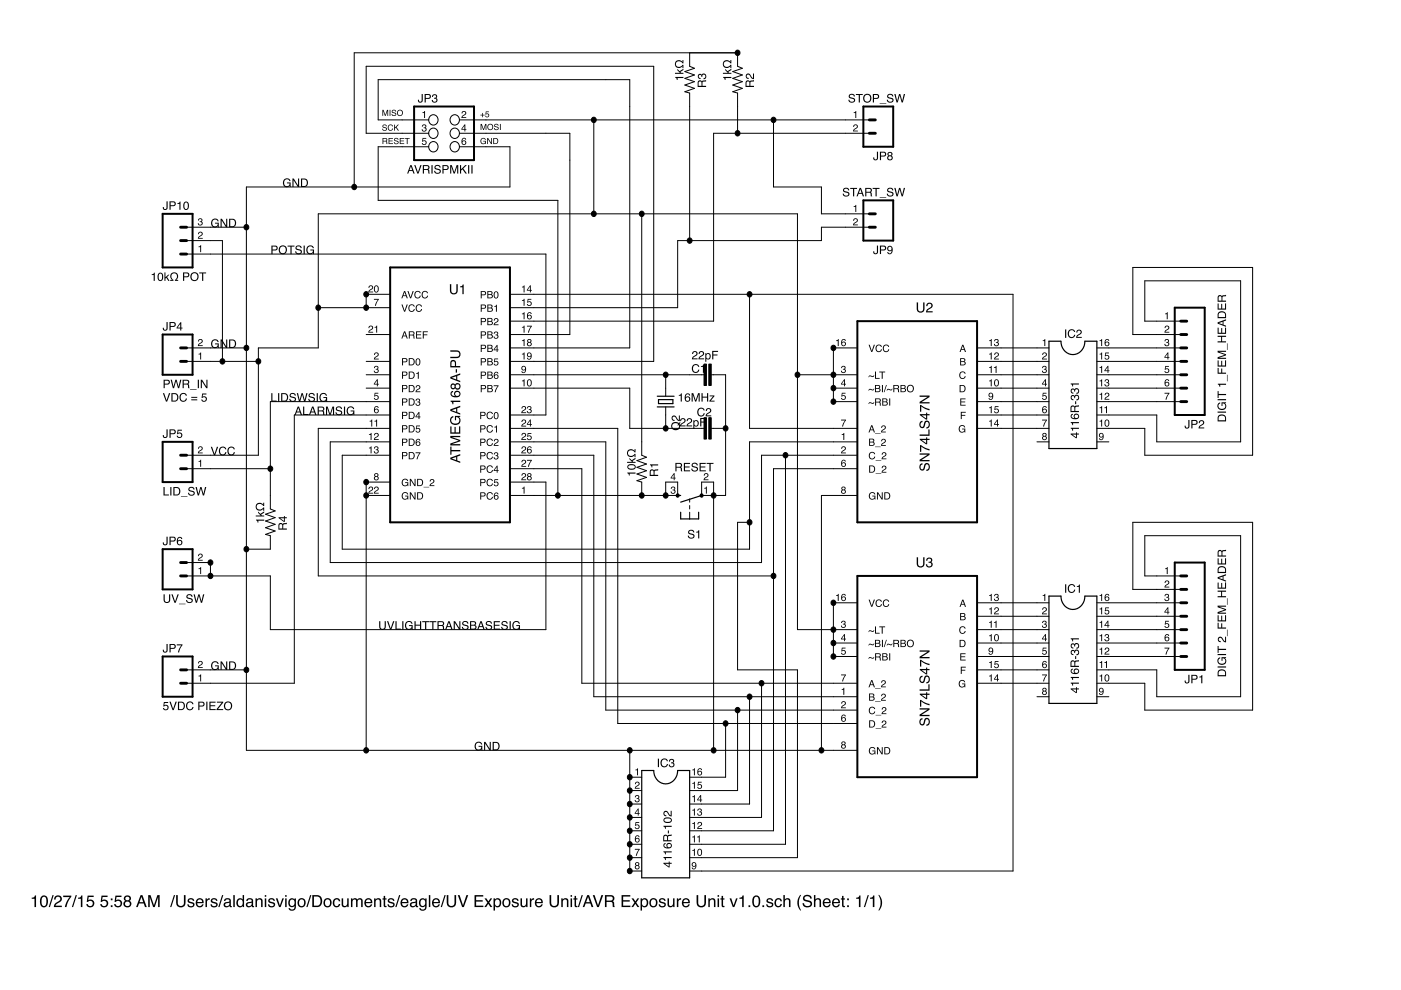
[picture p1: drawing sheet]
<svg xmlns="http://www.w3.org/2000/svg" width="297mm" height="210mm" viewBox="0 0 297 210" stroke-linecap="round" stroke-linejoin="round" font-family="sans-serif">
<g fill="#000">
<path d="M143.3 13a.91 .91 0 0 1 1.4 .2v-.5h.2v.7h-.2a.69 .69 0 0 0-1-.4 .69 .69 0 0 0-.2 1l.3 .2a.83 .83 0 0 0 .9-.5h.2v.7h-.2v-.4a.87 .87 0 0 1-1.3 .3 .87 .87 0 0 1-.1-1.3zM153.5 13a.91 .91 0 0 1 1.4 .2v-.5h.2v.7h-.2a.69 .69 0 0 0-1-.4 .69 .69 0 0 0-.3 1l.3 .2a.83 .83 0 0 0 1-.5h.2v.7h-.2v-.4a.87 .87 0 0 1-1.3 .3 .87 .87 0 0 1-.1-1.3zM89.6 26.5a.43 .43 0 0 1 .7-.1 .43 .43 0 0 1-.1 .7 .5 .5 0 0 1-.1 .8 .5 .5 0 0 1-.7-.5h.2a.3 .3 0 0 0 .4 .3 .3 .3 0 0 0 0-.5h-.2l.1-.2a.25 .25 0 0 0 .3-.2 .25 .25 0 0 0-.3-.3l-.5 .4zM89.6 23.8l.5-.3v1.5h-.2v-1h-.3zM89.6 29.2h.8v.2h-.7v.4a.52 .52 0 0 1 .7 .3 .52 .52 0 0 1-.3 .7 .52 .52 0 0 1-.7-.5h.2a.33 .33 0 0 0 .5 .2 .33 .33 0 0 0 .1-.5 .33 .33 0 0 0-.6 .1l-.1-.1zM98 23.6a.52 .52 0 0 1 .9 .3 .52 .52 0 0 1-.6 .6l-.3 .3h.9v.2h-1.1l.2-.4a.59 .59 0 0 0 .6-.8l-.4-.1-.1 .4h-.2zM181.1 26.5a.52 .52 0 0 1 .8 .2 .52 .52 0 0 1-.5 .7l-.3 .3h.8v.2h-1l.1-.5a.59 .59 0 0 0 .6-.8h-.4l-.1 .3h-.2zM181 23.8l.5-.3v1.5h-.2v-1h-.3zM36.3 58a.87 .87 0 0 1 1.3 .1 .87 .87 0 0 1-.2 1.2h.4v.3h-.7v-.3a.69 .69 0 0 0 .5-.9 .69 .69 0 0 0-1.1-.3l-.1 .3a.83 .83 0 0 0 .4 .9v.3h-.7v-.3h.4a.91 .91 0 0 1-.2-1.3zM42.2 49.2a.52 .52 0 0 1 .8 .3 .52 .52 0 0 1-.5 .6l-.3 .3h.8v.2h-1l.1-.5a.59 .59 0 0 0 .6-.7l-.4-.1-.1 .4h-.2zM42.1 46.4a.43 .43 0 0 1 .7-.1 .43 .43 0 0 1-.1 .7 .5 .5 0 0 1-.1 .9 .5 .5 0 0 1-.7-.6h.2a.3 .3 0 0 0 .5 .3 .3 .3 0 0 0 0-.5h-.3l.1-.2a.25 .25 0 0 0 .3-.2 .25 .25 0 0 0-.2-.2l-.5 .3zM42.1 52.3l.5-.3v1.5h-.2v-1.1h-.3z"/>
<path d="M181.1 46.4a.52 .52 0 0 1 .8 .2 .52 .52 0 0 1-.5 .7l-.3 .3h.8v.2h-1l.1-.5a.59 .59 0 0 0 .6-.8h-.4l-.1 .3h-.2zM181 43.7l.5-.3v1.5h-.2v-1h-.3zM42.2 72a.52 .52 0 0 1 .8 .2 .52 .52 0 0 1-.5 .7l-.3 .3h.8v.2h-1l.1-.5a.59 .59 0 0 0 .6-.8h-.4l-.1 .3h-.2zM42.1 75l.5-.3v1.5h-.2v-1h-.3zM79.5 74.8a.52 .52 0 0 1 .8 .3 .52 .52 0 0 1-.5 .6l-.3 .3h.8v.2h-1l.2-.5a.59 .59 0 0 0 .5-.7l-.4-.1-.1 .4h-.2zM79.5 77.7a.43 .43 0 0 1 .6-.1 .43 .43 0 0 1-.1 .7 .5 .5 0 0 1-.1 .8 .5 .5 0 0 1-.6-.5h.1a.3 .3 0 0 0 .5 .3 .3 .3 0 0 0 0-.5h-.2v-.2a.25 .25 0 0 0 .3-.2 .25 .25 0 0 0-.2-.3l-.5 .4zM79.3 63.4h1l-.6 1.4h-.2l.1-.2 .5-1h-.8zM178.5 77.7a.43 .43 0 0 1 .7-.1 .43 .43 0 0 1-.1 .7 .5 .5 0 0 1-.1 .8 .5 .5 0 0 1-.7-.5h.2a.3 .3 0 0 0 .4 .3 .3 .3 0 0 0 0-.5h-.2l.1-.2a.25 .25 0 0 0 .3-.2 .25 .25 0 0 0-.3-.3l-.5 .4zM203.6 79a.66 .66 0 0 1 .6-.3 .66 .66 0 0 1 .5 .5h-.2a.55 .55 0 0 0-.8-.1 .55 .55 0 0 0-.1 .8l.1 .1a.46 .46 0 0 0 .5 .2 .46 .46 0 0 0 .3-.4h.2a.73 .73 0 0 1-1 .5 .73 .73 0 0 1-.2-1.2zM221.1 74.8a.52 .52 0 0 1 .9 .3 .52 .52 0 0 1-.6 .6l-.3 .3h.9v.2h-1.1l.2-.5a.59 .59 0 0 0 .6-.7l-.4-.1-.1 .4h-.2zM221.1 77.7a.43 .43 0 0 1 .7-.1 .43 .43 0 0 1-.1 .7 .5 .5 0 0 1-.1 .8 .5 .5 0 0 1-.7-.5h.2a.3 .3 0 0 0 .4 .3 .3 .3 0 0 0 0-.5h-.2l.1-.2a.25 .25 0 0 0 .3-.2 .25 .25 0 0 0-.3-.3l-.4 .4zM221.1 72.2l.5-.3v1.5h-.2v-1.1h-.3z"/>
<path d="M247.1 69.1a.52 .52 0 0 1 .8 .3 .52 .52 0 0 1-.5 .6l-.3 .4h.8v.1h-1l.2-.4a.59 .59 0 0 0 .5-.8l-.3-.1-.2 .4h-.2zM247.1 72a.43 .43 0 0 1 .6-.1 .43 .43 0 0 1 0 .7 .5 .5 0 0 1-.1 .8 .5 .5 0 0 1-.7-.5h.2a.3 .3 0 0 0 .4 .3 .3 .3 0 0 0 0-.5h-.2v-.2a.25 .25 0 0 0 .4-.2 .25 .25 0 0 0-.3-.3l-.5 .4zM247 66.5l.6-.3v1.5h-.2v-1.1h-.4zM247.1 77.6h.7v.2h-.6l-.1 .4a.52 .52 0 0 1 .8 .2 .52 .52 0 0 1-.4 .7 .52 .52 0 0 1-.6-.4h.2a.33 .33 0 0 0 .5 .1 .33 .33 0 0 0 0-.5 .33 .33 0 0 0-.5 .1h-.2zM42.2 94.7a.52 .52 0 0 1 .8 .3 .52 .52 0 0 1-.5 .6l-.3 .3h.8v.2h-1l.1-.4a.59 .59 0 0 0 .6-.8l-.4-.1-.1 .4h-.2zM42.1 97.8l.5-.3v1.5h-.2v-1.1h-.3zM79.4 83.3h.8v.2h-.6l-.1 .4a.52 .52 0 0 1 .8 .2 .52 .52 0 0 1-.4 .7 .52 .52 0 0 1-.6-.4h.2a.33 .33 0 0 0 .5 .1 .33 .33 0 0 0 0-.5 .33 .33 0 0 0-.5 .1h-.2zM133.2 95.5a.91 .91 0 0 1 1.3 .1v-.4h.2v.7h-.2a.69 .69 0 0 0-.9-.4 .69 .69 0 0 0-.3 1l.3 .1a.83 .83 0 0 0 .9-.4h.2v.7h-.2v-.4a.87 .87 0 0 1-1.2 .3 .87 .87 0 0 1-.1-1.3zM178.5 94.7a.52 .52 0 0 1 .8 .3 .52 .52 0 0 1-.5 .6l-.3 .3h.8v.2h-1l.2-.4a.59 .59 0 0 0 .6-.8l-.4-.1-.2 .4h-.1zM178.5 92.1l.5-.3v1.5h-.2v-1.1h-.3zM178.5 83.3h.8v.2h-.7v.4a.52 .52 0 0 1 .7 .2 .52 .52 0 0 1-.3 .7 .52 .52 0 0 1-.7-.4h.2a.33 .33 0 0 0 .5 .1 .33 .33 0 0 0 0-.5 .33 .33 0 0 0-.5 .1h-.1zM178.3 89h1.1l-.7 1.4h-.2l.1-.2 .6-1h-.9z"/>
<path d="M203.6 84.5h1.1v.2h-.9v.4h.8v.2h-.8v.5h.9v.2h-1.1zM203.7 87.3h1.1v.2h-.9v.5h.8v.2h-.8v.7h-.2zM203.5 90.3a.68 .68 0 0 1 1.1 .3h-.2a.58 .58 0 0 0-1 .1 .58 .58 0 0 0 .6 .9 .45 .45 0 0 0 .5-.6h-.5v-.1h.7v.8l-.2-.2a.77 .77 0 0 1-1.1 0 .77 .77 0 0 1 .1-1.2zM221.1 83.3h.8v.2h-.7v.4a.52 .52 0 0 1 .7 .2 .52 .52 0 0 1-.3 .7 .52 .52 0 0 1-.7-.4h.2a.33 .33 0 0 0 .5 .1 .33 .33 0 0 0 .1-.5 .33 .33 0 0 0-.6 .1h-.1zM220.9 89h1.1l-.6 1.4h-.2v-.2l.6-1h-.9zM246.9 83.3h1l-.6 1.4h-.2l.1-.2 .5-1h-.8zM42.2 117.5a.52 .52 0 0 1 .8 .2 .52 .52 0 0 1-.5 .7l-.3 .3h.8v.2h-1l.1-.5a.59 .59 0 0 0 .6-.8h-.4l-.1 .3h-.2zM54.4 106.8a.91 .91 0 0 1 1.4 .2v-.4h.2v.7h-.2a.69 .69 0 0 0-1-.5 .69 .69 0 0 0-.2 1.1l.3 .1a.83 .83 0 0 0 .9-.4h.2v.7h-.2v-.4a.87 .87 0 0 1-1.3 .2 .87 .87 0 0 1-.1-1.3zM110.7 103.5l.5-.3v1.5h-.2v-1.1h-.3zM142.4 103.3a.43 .43 0 0 1 .6-.1 .43 .43 0 0 1 0 .7 .5 .5 0 0 1-.1 .8 .5 .5 0 0 1-.7-.5h.2a.3 .3 0 0 0 .4 .3 .3 .3 0 0 0 0-.5h-.2v-.2a.25 .25 0 0 0 .4-.2 .25 .25 0 0 0-.3-.3l-.5 .4zM149.4 100.4a.52 .52 0 0 1 .8 .3 .52 .52 0 0 1-.5 .6l-.3 .3h.8v.2h-1l.2-.5a.59 .59 0 0 0 .5-.7l-.3-.1-.2 .3h-.2zM149.3 103.5l.6-.3v1.5h-.2v-1.1h-.4z"/>
<path d="M42.1 120.5l.5-.3v1.5h-.2v-1h-.3zM178.5 131.7a.43 .43 0 0 1 .7 0 .43 .43 0 0 1-.1 .6 .5 .5 0 0 1-.1 .9 .5 .5 0 0 1-.7-.6h.2a.3 .3 0 0 0 .4 .4 .3 .3 0 0 0 0-.6h-.2l.1-.2a.25 .25 0 0 0 .3-.1 .25 .25 0 0 0-.3-.3l-.5 .3zM178.5 137.3h.8v.2h-.7v.4a.52 .52 0 0 1 .7 .3 .52 .52 0 0 1-.3 .7 .52 .52 0 0 1-.7-.5h.2a.33 .33 0 0 0 .5 .2 .33 .33 0 0 0 0-.5 .33 .33 0 0 0-.5 0h-.1zM203.6 138.5h1.1v.2h-.9v.5h.8v.1h-.8v.6h.9v.1h-1.1zM203.6 133a.66 .66 0 0 1 .6-.2 .66 .66 0 0 1 .5 .5h-.2a.55 .55 0 0 0-.8-.2 .55 .55 0 0 0-.1 .8l.1 .1a.46 .46 0 0 0 .5 .2 .46 .46 0 0 0 .3-.4h.2a.73 .73 0 0 1-1 .5 .73 .73 0 0 1-.2-1.1zM221.1 128.9a.52 .52 0 0 1 .9 .2 .52 .52 0 0 1-.6 .7l-.3 .3h.9v.2h-1.1l.2-.5a.59 .59 0 0 0 .6-.8h-.4l-.1 .3h-.2zM221.1 131.7a.43 .43 0 0 1 .7 0 .43 .43 0 0 1-.1 .6 .5 .5 0 0 1-.1 .9 .5 .5 0 0 1-.7-.6h.2a.3 .3 0 0 0 .4 .4 .3 .3 0 0 0 0-.6h-.2l.1-.2a.25 .25 0 0 0 .3-.1 .25 .25 0 0 0-.3-.3l-.4 .3zM221.1 126.2l.5-.3v1.5h-.2v-1h-.3zM221.1 137.3h.8v.2h-.7v.4a.52 .52 0 0 1 .7 .3 .52 .52 0 0 1-.3 .7 .52 .52 0 0 1-.7-.5h.2a.33 .33 0 0 0 .5 .2 .33 .33 0 0 0 .1-.5 .33 .33 0 0 0-.6 0h-.1zM247.1 123.2a.52 .52 0 0 1 .8 .2 .52 .52 0 0 1-.5 .7l-.3 .3h.8v.2h-1l.2-.5a.59 .59 0 0 0 .5-.8h-.3l-.2 .3h-.2zM247.1 126a.43 .43 0 0 1 .6 0 .43 .43 0 0 1 0 .6 .5 .5 0 0 1-.1 .9 .5 .5 0 0 1-.7-.5h.2a.3 .3 0 0 0 .4 .3 .3 .3 0 0 0 0-.6h-.2v-.1a.25 .25 0 0 0 .4-.2 .25 .25 0 0 0-.3-.3l-.5 .3zM247 120.5l.6-.3v1.5h-.2v-1h-.4z"/>
<path d="M247.1 131.6h.7v.2h-.6l-.1 .4a.52 .52 0 0 1 .8 .3 .52 .52 0 0 1-.4 .7 .52 .52 0 0 1-.6-.5h.2a.33 .33 0 0 0 .5 .2 .33 .33 0 0 0 0-.5 .33 .33 0 0 0-.5 0h-.2zM246.9 137.3h1l-.6 1.5h-.2l.1-.3 .5-1h-.8zM42.2 140.2a.52 .52 0 0 1 .8 .3 .52 .52 0 0 1-.5 .6l-.3 .4h.8v.1h-1l.1-.4a.59 .59 0 0 0 .6-.8l-.4-.1-.1 .4h-.2zM42.1 143.3l.5-.3v1.5h-.2v-1.1h-.3zM178.5 148.8a.52 .52 0 0 1 .8 .2 .52 .52 0 0 1-.5 .7l-.3 .3h.8v.2h-1l.2-.5a.59 .59 0 0 0 .6-.8h-.4l-.2 .3h-.1zM178.5 146.1l.5-.3v1.5h-.2v-1h-.3zM178.3 143h1.1l-.7 1.5h-.2l.1-.3 .6-1h-.9zM203.7 141.4h1.1v.1h-.9v.5h.8v.2h-.8v.7h-.2zM203.5 144.4a.68 .68 0 0 1 1.1 .3h-.2a.58 .58 0 0 0-1 .1 .58 .58 0 0 0 .6 .8 .45 .45 0 0 0 .5-.5h-.5v-.2h.7v.8l-.2-.2a.77 .77 0 0 1-1.1 0 .77 .77 0 0 1 .1-1.1zM220.9 143h1.1l-.6 1.5h-.2v-.3l.6-1h-.9zM134.8 165.8a.52 .52 0 0 1 .8 .3 .52 .52 0 0 1-.5 .6l-.3 .3h.8v.2h-1l.2-.4a.59 .59 0 0 0 .5-.8l-.3-.1-.2 .4h-.2zM134.8 168.7a.43 .43 0 0 1 .6-.1 .43 .43 0 0 1 0 .7 .5 .5 0 0 1-.1 .8 .5 .5 0 0 1-.7-.5h.2a.3 .3 0 0 0 .4 .3 .3 .3 0 0 0 0-.5h-.2v-.2a.25 .25 0 0 0 .4-.2 .25 .25 0 0 0-.3-.3l-.5 .4z"/>
<path d="M134.7 163.2l.6-.3v1.5h-.2v-1.1h-.4zM134.8 174.3h.7v.2h-.6l-.1 .4a.52 .52 0 0 1 .8 .2 .52 .52 0 0 1-.4 .7 .52 .52 0 0 1-.6-.4h.2a.33 .33 0 0 0 .5 .1 .33 .33 0 0 0 0-.5 .33 .33 0 0 0-.5 .1h-.2zM134.6 180h1l-.6 1.4h-.2l.1-.2 .5-1h-.8z"/>
<path d="M143.2 16.3h1.7v.2h-1.2v.5h-.2zM143.6 14.6l.5 .5 .8-.5v.2l-.7 .5 .2 .1h.5v.3h-1.8v-.3h1.1l-.6-.5z"/>
<path d="M148.3 17.3l-.2 .9h.6v-.8zM148.1 17.1l.4-.1 .3 .3 .2-.2 .7-.1v.3h-.6l-.2 .4v.5h.8v.2h-1.8v-1zM148.1 15.8l.3-.2 .4 .3a.58 .58 0 0 1 1 .1 .58 .58 0 0 1-.6 .8v-.2a.35 .35 0 0 0 .3-.5 .35 .35 0 0 0-.6 0v.2h-.2a.29 .29 0 0 0-.2-.4 .29 .29 0 0 0-.3 .3l.1 .3h.2v.3a.58 .58 0 0 1-.5-.4 .58 .58 0 0 1 .1-.6z"/>
<path d="M153.3 16.3h1.8v.2h-1.3v.5h-.1zM153.8 14.6l.4 .5 .9-.5v.2l-.7 .5 .2 .1h.5v.3h-1.8v-.3h1l-.5-.5z"/>
<path d="M158.4 17.3l-.1 .9h.6l-.1-.8zM158.2 17.1l.5-.1 .3 .3 .2-.2 .7-.1v.3h-.7l-.1 .4v.5h.8v.2h-1.8v-1zM158.3 15.7a.8 .8 0 0 1 1.1 .7l.3 .1v-.9h.2v1.2a1.47 1.47 0 0 1-1.1-1 .35 .35 0 0 0-.5 .4 .35 .35 0 0 0 .4 .3v.2a.6 .6 0 0 1-.6-.3 .6 .6 0 0 1 .2-.7z"/>
<path d="M60.2 38.1a.8 .8 0 0 1 1.4 .3h-.2a.65 .65 0 0 0-1-.2 .65 .65 0 0 0-.1 .9 .57 .57 0 0 0 .7 .4 .57 .57 0 0 0 .4-.6h-.6v-.2h.8v.9h-.1l-.1-.2a.88 .88 0 0 1-1.2 .1 .88 .88 0 0 1-.1-1.2zM62 37.9h.3l.9 1.4v-1.4h.2v1.7h-.2l-1-1.4v1.4h-.2zM64.1 38.1v1.3h.4a.7 .7 0 0 0 .6-.7 .7 .7 0 0 0-.6-.6zM63.8 37.9h.7a.91 .91 0 0 1 .8 .8 .91 .91 0 0 1-.8 .9h-.7z"/>
<path d="M81.1 23.3h.2l.4 1.1 .4-1.1h.2v1.3h-.2v-1.1l-.3 1.1h-.2l-.4-1.1v1.1h-.1zM82.6 23.3h.2v1.3h-.2zM83.2 23.4l.5-.1 .3 .2v.2h-.2a.3 .3 0 0 0-.3-.3 .3 .3 0 0 0-.3 .3l.1 .1a.51 .51 0 0 1 .5 .1 .51 .51 0 0 1 .1 .6l-.6 .1-.3-.3v-.1h.2a.34 .34 0 0 0 .3 .3 .34 .34 0 0 0 .3-.3v-.1a.53 .53 0 0 1-.5-.2 .53 .53 0 0 1-.1-.5zM84.2 23.9a.66 .66 0 0 1 1.3 0 .66 .66 0 0 1-1.3 0zM84.4 23.9a.48 .48 0 0 0 .9 0 .48 .48 0 0 0-.9 0z"/>
<path d="M81.2 26.5l.5-.1 .3 .2v.2h-.2a.3 .3 0 0 0-.3-.3 .3 .3 0 0 0-.2 .3v.1a.51 .51 0 0 1 .6 .2 .51 .51 0 0 1 0 .5l-.6 .1-.2-.2-.1-.2h.2a.34 .34 0 0 0 .3 .3 .34 .34 0 0 0 .4-.3l-.1-.1a.53 .53 0 0 1-.5-.1 .53 .53 0 0 1-.1-.6zM82.4 26.6l.6-.2 .3 .4-.3-.2a.47 .47 0 0 0-.6 .5 .47 .47 0 0 0 .7 .3l.1-.2h.1a.63 .63 0 0 1-.9 .4 .63 .63 0 0 1 0-1zM83.6 26.4h.1v.6l.6-.6h.3l-.6 .5 .6 .8h-.2l-.5-.6-.2 .2v.4h-.1z"/>
<path d="M81.3 29.4v.5h.4a.22 .22 0 0 0 .2-.3 .22 .22 0 0 0-.2-.2zM81.1 29.3h.6a.35 .35 0 0 1 .4 .2 .35 .35 0 0 1-.2 .4l.3 .6h-.3v-.4l-.2-.1h-.4v.5h-.2zM82.4 29.3h.9v.1h-.7v.4h.7v.2h-.7v.4h.7v.1h-.9zM83.7 29.3h.5l.2 .2 .1 .1h-.2a.3 .3 0 0 0-.3-.2 .3 .3 0 0 0-.3 .3h.1a.51 .51 0 0 1 .5 .2 .51 .51 0 0 1 .1 .6h-.6l-.3-.2v-.2h.2a.34 .34 0 0 0 .3 .3 .34 .34 0 0 0 .3-.3 .53 .53 0 0 1-.5-.2 .53 .53 0 0 1-.1-.6zM84.8 29.3h.9v.1h-.8v.4h.7v.2h-.7v.4h.8v.1h-.9zM85.8 29.3h1.1v.1h-.5v1.1h-.2v-1.1h-.4z"/>
<path d="M87.1 35.3l-.3 .8h.6zM87 35h.3l.6 1.8h-.3l-.1-.5h-.7l-.2 .5h-.3zM87.8 35h.3l.5 1.5 .5-1.5h.3l-.7 1.8h-.2zM89.9 35.2v.6h.6a.31 .31 0 0 0 .3-.3 .31 .31 0 0 0-.3-.3zM89.6 35h.9a.49 .49 0 0 1 .5 .3 .49 .49 0 0 1-.2 .6l.2 .2 .1 .7h-.3v-.6l-.4-.2h-.5v.8h-.3zM91.5 35h.2v1.8h-.2zM92.3 35.1a.7 .7 0 0 1 1.1 .4h-.2a.42 .42 0 0 0-.4-.3 .42 .42 0 0 0-.4 .4 1.45 1.45 0 0 1 1.1 .7 .73 .73 0 0 1-.8 .6 .73 .73 0 0 1-.7-.7h.3a.47 .47 0 0 0 .4 .4 .47 .47 0 0 0 .5-.4l-.1-.1a.89 .89 0 0 1-1-.7zM93.8 35h.8a.52 .52 0 0 1 .5 .5 .52 .52 0 0 1-.5 .5h-.6v.8h-.2zM94 35.2v.6h.5a.31 .31 0 0 0 .4-.3 .31 .31 0 0 0-.4-.3zM95.4 35h.4l.5 1.5 .5-1.5h.4v1.8h-.3v-1.5l-.5 1.5h-.2l-.5-1.5v1.5h-.3zM97.5 35h.3v.9l.8-.9h.4l-.8 .7 .8 1.1h-.3l-.7-.9-.2 .3v.6h-.3zM99.2 35h.3v1.8h-.3zM99.9 35h.3v1.8h-.3z"/>
<path d="M89.4 19.9h.2v1.3a.52 .52 0 0 1-.5 .6 .52 .52 0 0 1-.5-.7h.2a.29 .29 0 0 0 .2 .5 .29 .29 0 0 0 .4-.3zM90 19.9h.8a.52 .52 0 0 1 .6 .6 .52 .52 0 0 1-.6 .5h-.5v.7h-.3zM90.3 20.1v.7h.5a.31 .31 0 0 0 .3-.3 .31 .31 0 0 0-.3-.4zM91.8 20.1a.5 .5 0 0 1 .7 0 .5 .5 0 0 1 0 .7 .58 .58 0 0 1-.2 1 .58 .58 0 0 1-.8-.6h.3a.35 .35 0 0 0 .5 .4 .35 .35 0 0 0 0-.7h-.3v-.2a.29 .29 0 0 0 .4-.2 .29 .29 0 0 0-.2-.3l-.3 .1-.1 .3h-.2z"/>
<path d="M98.5 26.7l-.5 .6h.5zM98.5 26.4h.2v.9h.2v.2h-.2v.4h-.2v-.4h-.7z"/>
<path d="M98 29.4l.6-.2 .2 .4-.6-.2-.2 .5a.51 .51 0 0 1 .8 .2 .51 .51 0 0 1-.3 .7 .51 .51 0 0 1-.6-.5zM98.1 30.2a.32 .32 0 0 0 .6 0 .32 .32 0 0 0-.6 0z"/>
<path d="M102.2 23.9h.2v.4h.4v.2h-.4v.4h-.2v-.4h-.3v-.2h.3zM103 23.6h.7v.2h-.6v.3a.43 .43 0 0 1 .6 .2 .43 .43 0 0 1-.3 .6 .43 .43 0 0 1-.5-.4h.1a.27 .27 0 0 0 .4 .2 .27 .27 0 0 0 .1-.5 .27 .27 0 0 0-.5 .1h-.1z"/>
<path d="M101.9 26.3h.2l.4 1.1 .4-1.1h.2v1.3h-.1v-1.1l-.4 1.1h-.2l-.3-1.1v1.1h-.2zM103.3 26.9a.66 .66 0 0 1 1.3 0 .66 .66 0 0 1-1.3 0zM103.5 26.9a.5 .5 0 0 0 1 0 .5 .5 0 0 0-1 0zM104.9 26.4l.5-.1 .3 .2v.2h-.2a.3 .3 0 0 0-.3-.3 .3 .3 0 0 0-.3 .3h.1a.51 .51 0 0 1 .6 .2 .51 .51 0 0 1 0 .6l-.6 .1-.2-.3-.1-.2h.2a.34 .34 0 0 0 .3 .3 .34 .34 0 0 0 .4-.3h-.1a.53 .53 0 0 1-.5-.2 .53 .53 0 0 1-.1-.5zM106 26.3h.2v1.3h-.2z"/>
<path d="M102 29.4a.56 .56 0 0 1 1 .3h-.2a.42 .42 0 0 0-.5-.3 .42 .42 0 0 0-.3 .5 .42 .42 0 0 0 .4 .5 .42 .42 0 0 0 .5-.4h-.4v-.1h.5v.6l-.1-.1a.64 .64 0 0 1-1-.1 .64 .64 0 0 1 .1-.9zM103.3 29.3h.2l.6 1v-1h.2v1.2h-.2l-.6-1v1h-.2zM104.8 29.4v1h.3a.51 .51 0 0 0 .4-.5 .51 .51 0 0 0-.4-.5zM104.6 29.3h.5a.64 .64 0 0 1 .5 .6 .64 .64 0 0 1-.5 .6h-.5z"/>
<path d="M180.1 20a.7 .7 0 0 1 1.2 .5h-.3a.42 .42 0 0 0-.4-.4 .42 .42 0 0 0-.4 .4 1.45 1.45 0 0 1 1.1 .7 .73 .73 0 0 1-.7 .6 .73 .73 0 0 1-.7-.7h.2a.47 .47 0 0 0 .5 .5 .47 .47 0 0 0 .4-.5 .89 .89 0 0 1-1-.8zM181.5 19.9h1.4v.2h-.6v1.6h-.2v-1.6h-.6zM183 20.8a.93 .93 0 0 1 1.8 0 .93 .93 0 0 1-1.8 0zM183.4 20.3a.68 .68 0 0 0 0 1 .68 .68 0 0 0 1-.1 .67 .67 0 0 0-.1-.9 .67 .67 0 0 0-.9 0zM185.1 19.9h.8a.52 .52 0 0 1 .5 .6 .52 .52 0 0 1-.5 .5h-.6v.7h-.2zM185.3 20.1v.7h.5a.31 .31 0 0 0 .4-.3 .31 .31 0 0 0-.4-.4zM186.5 21.9h1.4v.1h-1.4zM188.3 20a.7 .7 0 0 1 1.1 .5h-.2a.42 .42 0 0 0-.5-.4 .42 .42 0 0 0-.4 .4 1.45 1.45 0 0 1 1.2 .7 .73 .73 0 0 1-.8 .6 .73 .73 0 0 1-.7-.7h.3a.47 .47 0 0 0 .4 .5 .47 .47 0 0 0 .5-.5h-.1a.89 .89 0 0 1-1-.8zM189.6 19.9h.3l.3 1.5 .4-1.5h.3l.4 1.5 .3-1.5h.3l-.5 1.8h-.2l-.4-1.5-.5 1.5h-.2z"/>
<path d="M185.9 32.2h.3v1.2a.52 .52 0 0 1-.6 .6 .52 .52 0 0 1-.5-.6h.3a.29 .29 0 0 0 .1 .4 .29 .29 0 0 0 .4-.3zM186.6 32.2h.8a.52 .52 0 0 1 .5 .5 .52 .52 0 0 1-.5 .5h-.6v.8h-.2zM186.8 32.4v.6h.5a.31 .31 0 0 0 .3-.3 .31 .31 0 0 0-.3-.3zM188.4 32.7a.3 .3 0 0 0 .6 0 .3 .3 0 0 0-.6 0zM188.3 33.5a.36 .36 0 0 0 .7 0 .36 .36 0 0 0-.7 0zM188.3 32.3a.5 .5 0 0 1 .7 0 .5 .5 0 0 1 0 .7 .54 .54 0 0 1 .1 .8 .54 .54 0 0 1-.8 0 .54 .54 0 0 1 .1-.8l-.3-.3z"/>
<path d="M32.2 58.1l.6-.3v1.8h-.2v-1.3h-.4zM33.6 58a.63 .63 0 0 1 .8-.1 .63 .63 0 0 1 .2 .8 .65 .65 0 0 1-.6 .9 .65 .65 0 0 1-.6-.9zM33.8 58a.96 .96 0 0 0 .2 1.4 .85 .85 0 0 0 0-1.4zM34.9 57.8h.2v1l.5-.6h.3l-.5 .5 .5 .9h-.2l-.4-.7-.2 .2v.5h-.2z"/>
<path d="M35.3 42.7h.2v1.2a.52 .52 0 0 1-.5 .6 .52 .52 0 0 1-.5-.6h.2a.29 .29 0 0 0 .2 .4 .29 .29 0 0 0 .4-.2zM35.9 42.7h.8a.52 .52 0 0 1 .6 .5 .52 .52 0 0 1-.6 .5h-.5v.8h-.3zM36.2 42.9v.6h.5a.31 .31 0 0 0 .3-.3 .31 .31 0 0 0-.3-.3zM37.6 43.1l.7-.4v1.8h-.3v-1.3h-.4zM39.1 42.9a.63 .63 0 0 1 .7 0 .63 .63 0 0 1 .3 .7 .65 .65 0 0 1-.6 .9 .65 .65 0 0 1-.6-.9zM39.3 43a.96 .96 0 0 0 .1 1.3 .85 .85 0 0 0 .1-1.4z"/>
<path d="M38.8 57.8h.8a.52 .52 0 0 1 .5 .5 .52 .52 0 0 1-.5 .5h-.5v.8h-.3zM39.1 58v.6h.4a.31 .31 0 0 0 .4-.3 .31 .31 0 0 0-.4-.3zM40.3 58.7a.95 .95 0 0 1 1.9 0 .95 .95 0 0 1-1.9 0zM40.8 58.1a.68 .68 0 0 0 0 1.1 .68 .68 0 0 0 1-.2 .67 .67 0 0 0-.1-.9 .67 .67 0 0 0-.9 0zM42.2 57.8h1.5v.2h-.6v1.6h-.3v-1.6h-.6z"/>
<path d="M45 46.6a.8 .8 0 0 1 1.4 .3h-.3a.65 .65 0 0 0-.9-.2 .65 .65 0 0 0-.1 1 .57 .57 0 0 0 .6 .3 .57 .57 0 0 0 .5-.6h-.6v-.2h.8v1h-.2v-.3a.88 .88 0 0 1-1.2 .1 .88 .88 0 0 1-.1-1.2zM46.8 46.4h.2l1 1.4v-1.4h.2v1.8h-.3l-.9-1.5v1.5h-.2zM48.8 46.6v1.4h.5a.7 .7 0 0 0 .5-.7 .7 .7 0 0 0-.5-.7zM48.6 46.4h.7a.91 .91 0 0 1 .8 .9 .91 .91 0 0 1-.8 .9h-.7z"/>
<path d="M57.5 52.1h.8a.52 .52 0 0 1 .6 .5 .52 .52 0 0 1-.6 .5h-.5v.8h-.3zM57.8 52.3v.6h.5a.31 .31 0 0 0 .3-.3 .31 .31 0 0 0-.3-.3zM59.1 53a.93 .93 0 0 1 1.8 0 .93 .93 0 0 1-1.8 0zM59.5 52.4a.68 .68 0 0 0 0 1.1 .68 .68 0 0 0 1-.2 .67 .67 0 0 0-.1-.9 .67 .67 0 0 0-.9 0zM61 52.1h1.4v.2h-.6v1.6h-.2v-1.6h-.6zM62.8 52.2a.7 .7 0 0 1 1.2 .4h-.3a.42 .42 0 0 0-.4-.4 .42 .42 0 0 0-.4 .5 1.45 1.45 0 0 1 1.1 .7 .73 .73 0 0 1-.7 .5 .73 .73 0 0 1-.7-.6h.2a.47 .47 0 0 0 .5 .4 .47 .47 0 0 0 .5-.4l-.1-.1a.89 .89 0 0 1-1-.8zM64.4 52.1h.2v1.8h-.2zM65.2 52.3a.8 .8 0 0 1 1.3 .3h-.2a.65 .65 0 0 0-.9-.2 .65 .65 0 0 0-.1 1 .57 .57 0 0 0 .6 .3 .57 .57 0 0 0 .5-.6h-.6v-.2h.8v1h-.2v-.3a.88 .88 0 0 1-1.2 .1 .88 .88 0 0 1-.1-1.2z"/>
<path d="M178.9 40a.7 .7 0 0 1 1.1 .4h-.2a.42 .42 0 0 0-.4-.4 .42 .42 0 0 0-.4 .4 1.45 1.45 0 0 1 1.1 .7 .73 .73 0 0 1-.7 .6 .73 .73 0 0 1-.7-.6h.2a.47 .47 0 0 0 .5 .4 .47 .47 0 0 0 .4-.5 .89 .89 0 0 1-1-.8zM180.3 39.8h1.4v.3h-.6v1.5h-.2v-1.5h-.6zM182.4 40.1l-.3 .8h.6zM182.3 39.8h.2l.7 1.8h-.3l-.2-.5h-.7l-.2 .5h-.2zM183.7 40v.7h.5a.31 .31 0 0 0 .4-.3 .31 .31 0 0 0-.3-.4zM183.4 39.8h.9a.49 .49 0 0 1 .5 .3 .49 .49 0 0 1-.2 .7l.2 .2 .1 .6h-.3v-.6l-.4-.1h-.5v.7h-.3zM185 39.8h1.5v.3h-.6v1.5h-.3v-1.5h-.6zM186.5 41.8h1.4v.1h-1.4zM188.2 40a.7 .7 0 0 1 1.2 .4h-.2a.42 .42 0 0 0-.5-.4 .42 .42 0 0 0-.4 .4 1.45 1.45 0 0 1 1.1 .7 .73 .73 0 0 1-.7 .6 .73 .73 0 0 1-.7-.6h.2a.47 .47 0 0 0 .5 .4 .47 .47 0 0 0 .5-.5h-.1a.89 .89 0 0 1-1-.8zM189.6 39.8h.3l.3 1.5 .4-1.5h.3l.4 1.5 .3-1.5h.3l-.5 1.8h-.2l-.5-1.5-.4 1.5h-.2z"/>
<path d="M185.9 52.1h.3v1.2a.52 .52 0 0 1-.6 .6 .52 .52 0 0 1-.5-.6h.3a.29 .29 0 0 0 .1 .4 .29 .29 0 0 0 .4-.2zM186.6 52.1h.8a.52 .52 0 0 1 .5 .5 .52 .52 0 0 1-.5 .5h-.6v.8h-.2zM186.8 52.3v.6h.5a.31 .31 0 0 0 .3-.3 .31 .31 0 0 0-.3-.3zM188.2 52.3a.67 .67 0 0 1 .9 0 .67 .67 0 0 1 .2 .8 .59 .59 0 0 1-.5 .8 .59 .59 0 0 1-.7-.5h.2a.35 .35 0 0 0 .4 .3 .35 .35 0 0 0 .3-.4l.1-.2a.56 .56 0 0 1-.9 0 .56 .56 0 0 1 0-.8zM188.3 52.7a.4 .4 0 0 0 .8 0 .4 .4 0 0 0-.8 0z"/>
<path d="M35.3 68.3h.2v1.2a.52 .52 0 0 1-.5 .6 .52 .52 0 0 1-.5-.6h.2a.29 .29 0 0 0 .2 .4 .29 .29 0 0 0 .4-.2zM35.9 68.3h.8a.52 .52 0 0 1 .6 .5 .52 .52 0 0 1-.6 .5h-.5v.8h-.3zM36.2 68.5v.6h.5a.31 .31 0 0 0 .3-.3 .31 .31 0 0 0-.3-.3zM38.2 68.7l-.5 .8h.5zM38.2 68.3h.2v1.2h.3v.1h-.3v.5h-.2v-.5h-.8v-.2z"/>
<path d="M45 72.2a.8 .8 0 0 1 1.4 .3h-.3a.65 .65 0 0 0-.9-.2 .65 .65 0 0 0-.1 1 .57 .57 0 0 0 .6 .3 .57 .57 0 0 0 .5-.6h-.6v-.2h.8v1h-.2v-.3a.88 .88 0 0 1-1.2 .1 .88 .88 0 0 1-.1-1.2zM46.8 72h.2l1 1.4v-1.4h.2v1.8h-.3l-.9-1.5v1.5h-.2zM48.8 72.2v1.4h.5a.7 .7 0 0 0 .5-.7 .7 .7 0 0 0-.5-.7zM48.6 72h.7a.91 .91 0 0 1 .8 .9 .91 .91 0 0 1-.8 .9h-.7z"/>
<path d="M78.3 60.6a.52 .52 0 0 1 .8 .2 .52 .52 0 0 1-.5 .7l-.3 .3h.8v.2h-1l.2-.5a.59 .59 0 0 0 .5-.8h-.3l-.2 .3h-.2zM79.4 60.7a.64 .64 0 0 1 .8 .1 .64 .64 0 0 1 .1 .8 .53 .53 0 0 1-.7 .4 .53 .53 0 0 1-.3-.7zM79.7 60.7a.83 .83 0 0 0 .1 1.2 .7 .7 0 0 0 0-1.2z"/>
<path d="M78.3 69.1a.52 .52 0 0 1 .8 .3 .52 .52 0 0 1-.5 .6l-.3 .4h.8v.1h-1l.2-.4a.59 .59 0 0 0 .5-.8l-.3-.1-.2 .4h-.2zM79.4 69.3l.6-.3v1.5h-.2v-1h-.4z"/>
<path d="M85.2 75.9h.7a.44 .44 0 0 1 .5 .5 .44 .44 0 0 1-.5 .4h-.4v.7h-.3zM85.5 76.1v.5h.4a.27 .27 0 0 0 .3-.2 .27 .27 0 0 0-.3-.3zM86.9 76.1v1.2h.3a.6 .6 0 0 0 .5-.6 .6 .6 0 0 0-.5-.6zM86.7 75.9h.6a.78 .78 0 0 1 .6 .8 .78 .78 0 0 1-.6 .8h-.6zM88.3 76.1a.64 .64 0 0 1 .8 .2 .64 .64 0 0 1 0 .8 .53 .53 0 0 1-.7 .4 .53 .53 0 0 1-.3-.7zM88.5 76.2a.83 .83 0 0 0 .1 1.1 .7 .7 0 0 0 0-1.2z"/>
<path d="M85.2 78.8h.7a.44 .44 0 0 1 .5 .4 .44 .44 0 0 1-.5 .5h-.4v.6h-.3zM85.5 79v.5h.4a.27 .27 0 0 0 .3-.3 .27 .27 0 0 0-.3-.2zM86.9 79v1.1h.3a.6 .6 0 0 0 .5-.6 .6 .6 0 0 0-.5-.5zM86.7 78.8h.6a.78 .78 0 0 1 .6 .7 .78 .78 0 0 1-.6 .8h-.6zM88.2 79.1l.6-.3v1.5h-.2v-1h-.4z"/>
<path d="M85.1 64.6h.2l.5 1.3 .4-1.3h.3l-.6 1.5h-.2zM86.8 64.8a.66 .66 0 0 1 .6-.3 .66 .66 0 0 1 .5 .5h-.2a.55 .55 0 0 0-.8-.2 .55 .55 0 0 0-.1 .9l.1 .1a.46 .46 0 0 0 .5 .1 .46 .46 0 0 0 .3-.4h.2a.73 .73 0 0 1-1 .6 .73 .73 0 0 1-.2-1.2zM88.3 64.8a.66 .66 0 0 1 .7-.3 .66 .66 0 0 1 .5 .5h-.2a.55 .55 0 0 0-.8-.2 .55 .55 0 0 0-.1 .9l.1 .1a.46 .46 0 0 0 .5 .1 .46 .46 0 0 0 .3-.4h.2a.73 .73 0 0 1-1.1 .6 .73 .73 0 0 1-.2-1.2z"/>
<path d="M85.8 61.9l-.3 .7h.5zM85.7 61.7h.2l.6 1.5h-.3l-.1-.4h-.6l-.2 .4h-.2zM86.4 61.7h.2l.5 1.3 .4-1.3h.2l-.5 1.5h-.3zM88 61.9a.66 .66 0 0 1 .7-.2 .66 .66 0 0 1 .5 .5h-.2a.55 .55 0 0 0-.8-.2 .55 .55 0 0 0-.1 .8l.1 .1a.46 .46 0 0 0 .5 .2 .46 .46 0 0 0 .3-.4h.2a.73 .73 0 0 1-1 .5 .73 .73 0 0 1-.3-1.1zM89.6 61.9a.66 .66 0 0 1 .6-.2 .66 .66 0 0 1 .5 .5h-.2a.55 .55 0 0 0-.8-.2 .55 .55 0 0 0 0 .8v.1a.46 .46 0 0 0 .5 .2 .46 .46 0 0 0 .3-.4h.3a.73 .73 0 0 1-1.1 .5 .73 .73 0 0 1-.2-1.1z"/>
<path d="M85.8 70.5l-.3 .7h.5zM85.7 70.2h.2l.6 1.6h-.3l-.1-.5h-.6l-.2 .5h-.2zM86.9 70.4v.5h.5a.27 .27 0 0 0 .3-.2 .27 .27 0 0 0-.3-.3zM86.7 70.2h.7a.42 .42 0 0 1 .5 .3 .42 .42 0 0 1-.2 .5l.2 .8h-.2l-.1-.6-.2-.1h-.5v.7h-.2zM88.2 70.2h1.1v.2h-.9v.5h.9v.2h-.9v.5h.9v.2h-1.1zM89.6 70.2h1.1v.2h-.9v.5h.8v.2h-.8v.7h-.2z"/>
<path d="M95.4 60.3h.3v1.3a.55 .55 0 0 0 .5 .6 .55 .55 0 0 0 .6-.6v-1.3h.2v1.1a.84 .84 0 0 1-.8 1 .84 .84 0 0 1-.8-1zM97.5 60.7l.8-.4v2.1h-.3v-1.5h-.5z"/>
<path d="M101.9 61.7h.7a.44 .44 0 0 1 .5 .5 .44 .44 0 0 1-.5 .4h-.5v.7h-.2zM102.1 61.9v.5h.4a.27 .27 0 0 0 .4-.2 .27 .27 0 0 0-.4-.3zM103.5 61.9v.5h.4a.25 .25 0 0 0 .3-.3 .25 .25 0 0 0-.3-.2zM103.5 62.5v.6l.7-.1v-.4zM103.3 61.7h.7a.38 .38 0 0 1 .4 .3 .38 .38 0 0 1-.2 .4 .43 .43 0 0 1 .3 .6 .43 .43 0 0 1-.5 .3h-.7zM104.8 61.9a.64 .64 0 0 1 .8 .1 .64 .64 0 0 1 .1 .9 .53 .53 0 0 1-.7 .4 .53 .53 0 0 1-.3-.8zM105 62a.83 .83 0 0 0 .2 1.1 .7 .7 0 0 0 0-1.2z"/>
<path d="M101.9 64.6h.7a.44 .44 0 0 1 .5 .4 .44 .44 0 0 1-.5 .5h-.5v.6h-.2zM102.1 64.7v.6h.4a.27 .27 0 0 0 .4-.3 .27 .27 0 0 0-.4-.3zM103.5 64.7v.5h.4a.25 .25 0 0 0 .3-.2 .25 .25 0 0 0-.3-.3zM103.5 65.4v.5l.7-.1v-.4zM103.3 64.6h.7a.38 .38 0 0 1 .4 .2 .38 .38 0 0 1-.2 .5 .43 .43 0 0 1 .3 .5 .43 .43 0 0 1-.5 .3h-.7zM104.8 64.9l.5-.3v1.5h-.2v-1.1h-.3z"/>
<path d="M101.9 67.4h.7a.44 .44 0 0 1 .5 .5 .44 .44 0 0 1-.5 .4h-.5v.6h-.2zM102.1 67.6v.5h.4a.27 .27 0 0 0 .4-.2 .27 .27 0 0 0-.4-.3zM103.5 67.6v.5h.4a.25 .25 0 0 0 .3-.3 .25 .25 0 0 0-.3-.2zM103.5 68.2v.6l.7-.1v-.4zM103.3 67.4h.7a.38 .38 0 0 1 .4 .3 .38 .38 0 0 1-.2 .4 .43 .43 0 0 1 .3 .6 .43 .43 0 0 1-.5 .2h-.7zM104.9 67.5a.52 .52 0 0 1 .8 .3 .52 .52 0 0 1-.5 .7l-.3 .3h.8v.1h-1l.1-.4a.59 .59 0 0 0 .6-.8h-.4l-.1 .3h-.2z"/>
<path d="M101.9 70.3h.7a.44 .44 0 0 1 .5 .4 .44 .44 0 0 1-.5 .4h-.5v.7h-.2zM102.1 70.4v.6h.4a.27 .27 0 0 0 .4-.3 .27 .27 0 0 0-.4-.3zM103.5 70.4v.5h.4a.25 .25 0 0 0 .3-.2 .25 .25 0 0 0-.3-.3zM103.5 71.1v.5l.7-.1v-.4zM103.3 70.3h.7a.38 .38 0 0 1 .4 .2 .38 .38 0 0 1-.2 .5 .43 .43 0 0 1 .3 .5 .43 .43 0 0 1-.5 .3h-.7zM104.8 70.4a.43 .43 0 0 1 .7-.1 .43 .43 0 0 1-.1 .7 .5 .5 0 0 1-.1 .9 .5 .5 0 0 1-.7-.6h.2a.3 .3 0 0 0 .5 .3 .3 .3 0 0 0 0-.5h-.2v-.2a.25 .25 0 0 0 .3-.2 .25 .25 0 0 0-.2-.2l-.5 .3z"/>
<path d="M101.9 73.1h.7a.44 .44 0 0 1 .5 .4 .44 .44 0 0 1-.5 .5h-.5v.6h-.2zM102.1 73.3v.5h.4a.27 .27 0 0 0 .4-.3 .27 .27 0 0 0-.4-.2zM103.5 73.3v.4h.4a.25 .25 0 0 0 .3-.2 .25 .25 0 0 0-.3-.2zM103.5 73.9v.6l.7-.2v-.4zM103.3 73.1h.7a.38 .38 0 0 1 .4 .2 .38 .38 0 0 1-.2 .5 .43 .43 0 0 1 .3 .5 .43 .43 0 0 1-.5 .3h-.7zM105.3 73.4l-.5 .7h.5zM105.3 73.1h.2v1h.2v.2h-.2v.3h-.2v-.3h-.7z"/>
<path d="M101.9 75.9h.7a.44 .44 0 0 1 .5 .5 .44 .44 0 0 1-.5 .4h-.5v.7h-.2zM102.1 76.1v.6h.4a.27 .27 0 0 0 .4-.3 .27 .27 0 0 0-.4-.3zM103.5 76.1v.5h.4a.25 .25 0 0 0 .3-.3 .25 .25 0 0 0-.3-.2zM103.5 76.8v.5l.7-.1v-.4zM103.3 75.9h.7a.38 .38 0 0 1 .4 .3 .38 .38 0 0 1-.2 .5 .43 .43 0 0 1 .3 .5 .43 .43 0 0 1-.5 .3h-.7zM104.8 76h.8v.2h-.6l-.1 .4a.52 .52 0 0 1 .8 .2 .52 .52 0 0 1-.4 .7 .52 .52 0 0 1-.6-.4h.2a.33 .33 0 0 0 .4 .2 .33 .33 0 0 0 .1-.6 .33 .33 0 0 0-.5 .1h-.2z"/>
<path d="M101.9 78.8h.7a.44 .44 0 0 1 .5 .4 .44 .44 0 0 1-.5 .5h-.5v.6h-.2zM102.1 79v.5h.4a.27 .27 0 0 0 .4-.3 .27 .27 0 0 0-.4-.2zM103.5 79v.4h.4a.25 .25 0 0 0 .3-.2 .25 .25 0 0 0-.3-.2zM103.5 79.6v.5l.7-.1v-.4zM103.3 78.8h.7a.38 .38 0 0 1 .4 .2 .38 .38 0 0 1-.2 .5 .43 .43 0 0 1 .3 .5 .43 .43 0 0 1-.5 .3h-.7zM104.9 79l.5-.1 .3 .3-.6-.2-.2 .5a.51 .51 0 0 1 .8 .2 .51 .51 0 0 1-.4 .7 .51 .51 0 0 1-.6-.5zM104.9 79.9a.32 .32 0 0 0 .6 0 .32 .32 0 0 0-.6 0z"/>
<path d="M110.7 60.8l.5-.3v1.5h-.2v-1.1h-.3zM112.4 60.8l-.5 .7h.5zM112.4 60.5h.1v1h.3v.1h-.3v.4h-.1v-.4h-.7z"/>
<path d="M110.7 63.6l.5-.2v1.4h-.2v-1h-.3zM111.9 63.4h.8v.2h-.7v.4a.52 .52 0 0 1 .7 .2 .52 .52 0 0 1-.3 .7 .52 .52 0 0 1-.7-.4h.2a.33 .33 0 0 0 .5 .1 .33 .33 0 0 0 0-.5 .33 .33 0 0 0-.5 .1h-.1z"/>
<path d="M110.7 66.5l.5-.3v1.5h-.2v-1.1h-.3zM111.9 66.3l.6-.1 .2 .4-.6-.2-.2 .5a.51 .51 0 0 1 .8 .2 .51 .51 0 0 1-.4 .7 .51 .51 0 0 1-.6-.5zM111.9 67.2a.35 .35 0 0 0 .7 0 .35 .35 0 0 0-.7 0z"/>
<path d="M110.7 69.3l.5-.3v1.5h-.2v-1h-.3zM111.7 69.1h1.1l-.7 1.4h-.2l.1-.3 .6-1h-.9z"/>
<path d="M110.7 72.2l.5-.3v1.5h-.2v-1.1h-.3zM112 72.3a.25 .25 0 0 0 .5 0 .25 .25 0 0 0-.5 0zM111.9 73a.31 .31 0 0 0 .6 0 .31 .31 0 0 0-.6 0zM111.9 72a.43 .43 0 0 1 .6-.1 .43 .43 0 0 1 0 .7 .46 .46 0 0 1 .1 .7 .46 .46 0 0 1-.7 0 .46 .46 0 0 1 .1-.7l-.2-.3z"/>
<path d="M110.7 75l.5-.3v1.5h-.2v-1h-.3zM111.8 74.9a.66 .66 0 0 1 .9 .1 .66 .66 0 0 1-.1 .9 .46 .46 0 0 1-.4 .4 .46 .46 0 0 1-.5-.4h.2a.3 .3 0 0 0 .4 .2 .3 .3 0 0 0 .2-.4v-.2a.48 .48 0 0 1-.7 .1 .48 .48 0 0 1 0-.7zM111.9 75.2a.35 .35 0 0 0 .7 0 .35 .35 0 0 0-.7 0z"/>
<path d="M110.7 77.7a.66 .66 0 0 1 .8 .2 .66 .66 0 0 1 0 .9 .46 .46 0 0 1-.5 .3 .46 .46 0 0 1-.4-.4h.1a.3 .3 0 0 0 .4 .2 .3 .3 0 0 0 .2-.3l.1-.2a.48 .48 0 0 1-.8 0 .48 .48 0 0 1 .1-.7zM110.7 78.1a.35 .35 0 0 0 .7 0 .35 .35 0 0 0-.7 0z"/>
<path d="M146.9 74.5a.6 .6 0 0 1 1 .3 .6 .6 0 0 1-.6 .8l-.4 .4h1v.2h-1.2a1.47 1.47 0 0 1 .9-1.1 .35 .35 0 0 0-.3-.5 .35 .35 0 0 0-.3 .5h-.3zM148.3 74.5a.6 .6 0 0 1 1 .3 .6 .6 0 0 1-.6 .8l-.4 .4h1v.2h-1.2a1.47 1.47 0 0 1 .9-1.1 .35 .35 0 0 0-.3-.5 .35 .35 0 0 0-.4 .5h-.2zM149.9 75.1a.44 .44 0 0 0-.2 .7 .44 .44 0 0 0 .7 0l-.1-.7zM149.5 74.9h.3v.2a.62 .62 0 0 1 .9 .4 .62 .62 0 0 1-.9 .6v.6h-.3zM151 74.4h1.2v.2h-1v.6h.9v.2h-.9v.8h-.2z"/>
<path d="M146.9 77.5a.78 .78 0 0 1 .8-.3 .78 .78 0 0 1 .6 .6h-.3a.61 .61 0 0 0-.8-.3 .61 .61 0 0 0-.3 .9 .55 .55 0 0 0 .6 .5 .55 .55 0 0 0 .5-.5h.3a.83 .83 0 0 1-1.1 .6 .83 .83 0 0 1-.5-1.1zM148.6 77.6l.7-.3v1.7h-.3v-1.2h-.4z"/>
<path d="M177.3 72.2l.5-.3v1.5h-.2v-1.1h-.3zM178.5 72l.6-.1 .2 .4-.6-.2-.2 .5a.51 .51 0 0 1 .8 .2 .51 .51 0 0 1-.4 .7 .51 .51 0 0 1-.6-.6zM178.5 72.9a.35 .35 0 0 0 .7 0 .35 .35 0 0 0-.7 0z"/>
<path d="M184.2 73.1h.2l.4 1.3 .5-1.3h.2l-.6 1.5h-.2zM185.8 73.3a.66 .66 0 0 1 .7-.2 .66 .66 0 0 1 .5 .5h-.2a.55 .55 0 0 0-.8-.2 .55 .55 0 0 0-.1 .8l.1 .1a.46 .46 0 0 0 .5 .2 .46 .46 0 0 0 .3-.4h.2a.73 .73 0 0 1-1.1 .5 .73 .73 0 0 1-.2-1.2zM187.3 73.3a.66 .66 0 0 1 .7-.2 .66 .66 0 0 1 .5 .5h-.2a.55 .55 0 0 0-.8-.2 .55 .55 0 0 0-.1 .8l.1 .1a.46 .46 0 0 0 .5 .2 .46 .46 0 0 0 .3-.4h.2a.73 .73 0 0 1-1 .5 .73 .73 0 0 1-.3-1.2z"/>
<path d="M184.2 79.7l.3-.1 .5 .2 .4-.2a.47 .47 0 0 1-.4 .3 .47 .47 0 0 1-.4-.1l-.5 .2zM185.5 78.8h.2v1.3h.8v.2h-1zM186.4 78.8h1.3v.2h-.6v1.3h-.2v-1.3h-.5z"/>
<path d="M194.4 64.1h.2v1.3a.55 .55 0 0 0 .6 .6 .55 .55 0 0 0 .5-.6v-1.3h.3v1.2a.84 .84 0 0 1-.8 1 .84 .84 0 0 1-.8-1zM196.6 64.3a.67 .67 0 0 1 1.1 .2 .67 .67 0 0 1-.5 1l-.6 .5h1.1v.2h-1.4a1.29 1.29 0 0 1 1-1.1 .41 .41 0 0 0-.2-.7 .41 .41 0 0 0-.5 .5h-.2z"/>
<path d="M203.8 76.1v.5h.4a.25 .25 0 0 0 .3-.3 .25 .25 0 0 0-.4-.2zM203.8 76.8v.5l.7-.1-.1-.4zM203.6 75.9h.6a.38 .38 0 0 1 .5 .3 .38 .38 0 0 1-.2 .5 .43 .43 0 0 1 .2 .5 .43 .43 0 0 1-.5 .3h-.6z"/>
<path d="M204.1 73.3l-.2 .7h.5zM204 73.1h.3l.5 1.5h-.2l-.2-.4h-.6l-.1 .4h-.3z"/>
<path d="M209.7 72.2l.6-.3v1.5h-.2v-1.1h-.4zM210.9 72a.43 .43 0 0 1 .7-.1 .43 .43 0 0 1-.1 .7 .5 .5 0 0 1-.1 .8 .5 .5 0 0 1-.7-.5h.2a.3 .3 0 0 0 .5 .3 .3 .3 0 0 0 0-.5h-.2v-.2a.25 .25 0 0 0 .3-.2 .25 .25 0 0 0-.2-.3l-.5 .4z"/>
<path d="M209.7 75l.6-.3v1.5h-.2v-1h-.4zM211 74.8a.52 .52 0 0 1 .8 .3 .52 .52 0 0 1-.5 .6l-.3 .3h.8v.2h-1l.1-.5a.59 .59 0 0 0 .6-.7l-.4-.1-.1 .4h-.2z"/>
<path d="M209.7 77.9l.6-.3v1.5h-.2v-1.1h-.4zM210.7 77.9l.6-.3v1.5h-.2v-1.1h-.4z"/>
<path d="M225.8 69.8h.3v1.8h-.3zM226.6 70.1a.78 .78 0 0 1 .8-.3 .78 .78 0 0 1 .6 .6h-.3a.61 .61 0 0 0-.8-.3 .61 .61 0 0 0-.3 .9 .55 .55 0 0 0 .6 .5 .55 .55 0 0 0 .5-.5h.3a.83 .83 0 0 1-1.1 .6 .83 .83 0 0 1-.5-1.1zM228.4 70a.6 .6 0 0 1 1 .3 .6 .6 0 0 1-.7 .8l-.3 .3h1v.2h-1.2a1.47 1.47 0 0 1 .9-1.1 .35 .35 0 0 0-.3-.4 .35 .35 0 0 0-.4 .4h-.2z"/>
<path d="M233.1 77.9l.6-.3v1.5h-.2v-1.1h-.4zM234.8 77.9l-.5 .6h.5zM234.8 77.6h.2v.9h.2v.2h-.2v.4h-.2v-.4h-.6z"/>
<path d="M233.1 75l.6-.3v1.5h-.2v-1h-.4zM234.3 74.7h.8v.2h-.6l-.1 .4a.52 .52 0 0 1 .8 .3 .52 .52 0 0 1-.4 .7 .52 .52 0 0 1-.6-.5h.2a.33 .33 0 0 0 .5 .2 .33 .33 0 0 0 0-.5 .33 .33 0 0 0-.5 .1h-.2z"/>
<path d="M233.1 72.2l.6-.3v1.5h-.2v-1.1h-.4zM234.4 72l.5-.1 .3 .4-.6-.2-.2 .5a.51 .51 0 0 1 .8 .2 .51 .51 0 0 1-.4 .7 .51 .51 0 0 1-.6-.6zM234.4 72.9a.32 .32 0 0 0 .6 0 .32 .32 0 0 0-.6 0z"/>
<path d="M247.5 75l-.5 .7h.5zM247.6 74.7h.1v1h.2v.2h-.2v.3h-.2v-.3h-.6z"/>
<path d="M34.7 80.5h.8a.52 .52 0 0 1 .5 .5 .52 .52 0 0 1-.5 .5h-.6v.8h-.2zM34.9 80.7v.6h.5a.31 .31 0 0 0 .4-.3 .31 .31 0 0 0-.4-.3zM36.2 80.5h.2l.4 1.5 .4-1.5h.3l.4 1.5 .3-1.5h.3l-.5 1.8h-.3l-.4-1.5-.4 1.5h-.2zM39 80.7v.6h.5a.31 .31 0 0 0 .4-.3 .31 .31 0 0 0-.4-.3zM38.7 80.5h.8a.49 .49 0 0 1 .6 .3 .49 .49 0 0 1-.2 .6l.2 .2 .1 .7h-.3l-.1-.6-.3-.2h-.5v.8h-.3zM40.3 82.5h1.4v.1h-1.4zM41.9 80.5h.3v1.8h-.3zM42.6 80.5h.3l.9 1.5v-1.5h.2v1.8h-.3l-.9-1.4v1.4h-.2z"/>
<path d="M34.5 83.4h.3l.5 1.5 .5-1.5h.3l-.7 1.7h-.2zM36.6 83.6v1.3h.4a.7 .7 0 0 0 .6-.6 .7 .7 0 0 0-.6-.7zM36.3 83.4h.8a.91 .91 0 0 1 .7 .9 .91 .91 0 0 1-.7 .8h-.8zM38.3 83.6a.78 .78 0 0 1 .7-.3 .78 .78 0 0 1 .6 .6h-.2a.61 .61 0 0 0-.9-.3 .61 .61 0 0 0-.2 .9 .55 .55 0 0 0 .6 .5 .55 .55 0 0 0 .5-.5h.2a.83 .83 0 0 1-1 .7 .83 .83 0 0 1-.5-1.2zM40.5 84.1h1.3v.3h-1.3zM40.5 84.7h1.3v.2h-1.3zM42.9 83.4h.9v.2h-.8v.5a.61 .61 0 0 1 .8 .3 .61 .61 0 0 1-.4 .8 .61 .61 0 0 1-.7-.5h.2a.38 .38 0 0 0 .6 .2 .38 .38 0 0 0 0-.6 .38 .38 0 0 0-.6 .1h-.2z"/>
<path d="M35.3 91h.2v1.3a.52 .52 0 0 1-.5 .6 .52 .52 0 0 1-.5-.7h.2a.29 .29 0 0 0 .2 .5 .29 .29 0 0 0 .4-.3zM35.9 91h.8a.52 .52 0 0 1 .6 .6 .52 .52 0 0 1-.6 .5h-.5v.7h-.3zM36.2 91.2v.7h.5a.31 .31 0 0 0 .3-.3 .31 .31 0 0 0-.3-.4zM37.7 91.1h.9v.2h-.8v.5a.61 .61 0 0 1 .8 .3 .61 .61 0 0 1-.4 .8 .61 .61 0 0 1-.7-.5h.2a.38 .38 0 0 0 .6 .2 .38 .38 0 0 0 0-.6 .38 .38 0 0 0-.6 .1l-.2-.1z"/>
<path d="M44.7 94.7h.3l.5 1.6 .5-1.6h.3l-.7 1.8h-.3zM46.6 95a.78 .78 0 0 1 .8-.3 .78 .78 0 0 1 .6 .6h-.3a.61 .61 0 0 0-.8-.3 .61 .61 0 0 0-.2 .8 .55 .55 0 0 0 .5 .6 .55 .55 0 0 0 .6-.5h.2a.83 .83 0 0 1-1.1 .6 .83 .83 0 0 1-.5-1.1zM48.4 95a.78 .78 0 0 1 .8-.3 .78 .78 0 0 1 .6 .6h-.3a.61 .61 0 0 0-.8-.3 .61 .61 0 0 0-.2 .8 .55 .55 0 0 0 .5 .6 .55 .55 0 0 0 .6-.5h.2a.83 .83 0 0 1-1.1 .6 .83 .83 0 0 1-.5-1.1z"/>
<path d="M57.5 83.4h.3v1.5h.9v.2h-1.2zM59 83.4h.2v1.7h-.2zM59.9 83.6v1.3h.4a.7 .7 0 0 0 .5-.6 .7 .7 0 0 0-.5-.7zM59.6 83.4h.7a.91 .91 0 0 1 .8 .9 .91 .91 0 0 1-.8 .8h-.7zM61.6 83.5a.7 .7 0 0 1 1.1 .4h-.2a.42 .42 0 0 0-.5-.4 .42 .42 0 0 0-.3 .4 1.45 1.45 0 0 1 1.1 .7 .73 .73 0 0 1-.8 .6 .73 .73 0 0 1-.7-.6h.3a.47 .47 0 0 0 .4 .4 .47 .47 0 0 0 .5-.4l-.1-.1a.89 .89 0 0 1-1-.8zM62.9 83.4h.3l.3 1.4 .4-1.4h.3l.4 1.4 .3-1.4h.3l-.5 1.7h-.2l-.4-1.4-.5 1.4h-.2zM65.6 83.5a.7 .7 0 0 1 1.1 .4h-.2a.42 .42 0 0 0-.4-.4 .42 .42 0 0 0-.4 .4 1.45 1.45 0 0 1 1.1 .7 .73 .73 0 0 1-.8 .6 .73 .73 0 0 1-.6-.6h.2a.47 .47 0 0 0 .5 .4 .47 .47 0 0 0 .4-.4v-.1a.89 .89 0 0 1-1.1-.8zM67.1 83.4h.3v1.7h-.3zM68 83.6a.8 .8 0 0 1 1.3 .3h-.2a.65 .65 0 0 0-1-.2 .65 .65 0 0 0-.1 .9 .57 .57 0 0 0 .7 .4 .57 .57 0 0 0 .4-.6h-.5v-.2h.8v.9h-.2l-.1-.2a.88 .88 0 0 1-1.2 .1 .88 .88 0 0 1-.1-1.2z"/>
<path d="M63.2 86.5l-.2 .8h.5zM63.1 86.2h.3l.6 1.8h-.2l-.2-.5h-.7l-.2 .5h-.3zM64.3 86.2h.2v1.6h.9v.2h-1.1zM66.3 86.5l-.3 .8h.6zM66.2 86.2h.2l.7 1.8h-.3l-.2-.5h-.7l-.2 .5h-.2zM67.6 86.4v.6h.6a.31 .31 0 0 0 .3-.3 .31 .31 0 0 0-.3-.3zM67.3 86.2h.9a.49 .49 0 0 1 .5 .3 .49 .49 0 0 1-.2 .6l.2 .2 .1 .7h-.3v-.7l-.4-.1h-.5v.8h-.3zM69.1 86.2h.4l.5 1.5 .5-1.5h.3v1.8h-.2v-1.5l-.5 1.5h-.2l-.6-1.5v1.5h-.2zM71.4 86.3a.7 .7 0 0 1 1.1 .4h-.2a.42 .42 0 0 0-.5-.3 .42 .42 0 0 0-.3 .4 1.45 1.45 0 0 1 1.1 .7 .73 .73 0 0 1-.8 .5 .73 .73 0 0 1-.7-.6h.3a.47 .47 0 0 0 .4 .4 .47 .47 0 0 0 .5-.4l-.1-.1a.89 .89 0 0 1-1-.7zM72.9 86.2h.3v1.8h-.3zM73.7 86.4a.8 .8 0 0 1 1.4 .3h-.2a.65 .65 0 0 0-1-.2 .65 .65 0 0 0-.1 1 .57 .57 0 0 0 .7 .3 .57 .57 0 0 0 .4-.6h-.6v-.2h.8v1h-.1l-.1-.2a.88 .88 0 0 1-1.2 0 .88 .88 0 0 1-.1-1.2z"/>
<path d="M78.2 92.1l.6-.3v1.5h-.2v-1.1h-.4zM79.5 91.9a.52 .52 0 0 1 .8 .2 .52 .52 0 0 1-.5 .7l-.3 .3h.8v.2h-1l.2-.5a.59 .59 0 0 0 .5-.8h-.4l-.1 .3h-.2z"/>
<path d="M78.2 94.9l.6-.3v1.5h-.2v-1h-.4zM79.5 94.7a.43 .43 0 0 1 .6 0 .43 .43 0 0 1 0 .6 .5 .5 0 0 1-.2 .9 .5 .5 0 0 1-.6-.5h.2a.3 .3 0 0 0 .4 .3 .3 .3 0 0 0 0-.6h-.2v-.1a.25 .25 0 0 0 .3-.2 .25 .25 0 0 0-.2-.3l-.5 .3z"/>
<path d="M78.4 89.2l.5-.3v1.5h-.2v-1h-.3zM79.4 89.2l.6-.3v1.5h-.2v-1h-.4z"/>
<path d="M79.9 80.7l-.5 .7h.5zM79.9 80.4h.2v1h.2v.1h-.2v.4h-.2v-.4h-.6z"/>
<path d="M79.5 86.3l.5-.2 .3 .4-.6-.2-.2 .5a.51 .51 0 0 1 .8 .2 .51 .51 0 0 1-.4 .7 .51 .51 0 0 1-.6-.5zM79.5 87.1a.32 .32 0 0 0 .6 0 .32 .32 0 0 0-.6 0z"/>
<path d="M85.2 81.6h.7a.44 .44 0 0 1 .5 .5 .44 .44 0 0 1-.5 .4h-.4v.7h-.3zM85.5 81.8v.5h.4a.27 .27 0 0 0 .3-.2 .27 .27 0 0 0-.3-.3zM86.9 81.8v1.2h.3a.6 .6 0 0 0 .5-.6 .6 .6 0 0 0-.5-.6zM86.7 81.6h.6a.78 .78 0 0 1 .6 .8 .78 .78 0 0 1-.6 .8h-.6zM88.3 81.8a.52 .52 0 0 1 .8 .2 .52 .52 0 0 1-.5 .7l-.3 .3h.8v.2h-1l.2-.5a.59 .59 0 0 0 .5-.8h-.3l-.2 .3h-.2z"/>
<path d="M85.2 84.5h.7a.44 .44 0 0 1 .5 .4 .44 .44 0 0 1-.5 .5h-.4v.6h-.3zM85.5 84.6v.6h.4a.27 .27 0 0 0 .3-.3 .27 .27 0 0 0-.3-.3zM86.9 84.6v1.2h.3a.6 .6 0 0 0 .5-.6 .6 .6 0 0 0-.5-.6zM86.7 84.5h.6a.78 .78 0 0 1 .6 .7 .78 .78 0 0 1-.6 .8h-.6zM88.3 84.6a.43 .43 0 0 1 .6 0 .43 .43 0 0 1 0 .6 .5 .5 0 0 1-.1 .9 .5 .5 0 0 1-.7-.6h.2a.3 .3 0 0 0 .4 .4 .3 .3 0 0 0 0-.6h-.2v-.2a.25 .25 0 0 0 .4-.1 .25 .25 0 0 0-.3-.3l-.5 .3z"/>
<path d="M85.2 87.3h.7a.44 .44 0 0 1 .5 .5 .44 .44 0 0 1-.5 .4h-.4v.6h-.3zM85.5 87.5v.5h.4a.27 .27 0 0 0 .3-.2 .27 .27 0 0 0-.3-.3zM86.9 87.5v1.2h.3a.6 .6 0 0 0 .5-.6 .6 .6 0 0 0-.5-.6zM86.7 87.3h.6a.78 .78 0 0 1 .6 .8 .78 .78 0 0 1-.6 .7h-.6zM88.7 87.6l-.4 .7h.4zM88.8 87.3h.1v1h.2v.2h-.2v.3h-.2v-.3h-.6z"/>
<path d="M85.2 90.2h.7a.44 .44 0 0 1 .5 .4 .44 .44 0 0 1-.5 .4h-.4v.7h-.3zM85.5 90.3v.6h.4a.27 .27 0 0 0 .3-.3 .27 .27 0 0 0-.3-.3zM86.9 90.3v1.2h.3a.6 .6 0 0 0 .5-.6 .6 .6 0 0 0-.5-.6zM86.7 90.2h.6a.78 .78 0 0 1 .6 .7 .78 .78 0 0 1-.6 .8h-.6zM88.3 90.2h.7v.2h-.6l-.1 .4a.52 .52 0 0 1 .8 .3 .52 .52 0 0 1-.4 .7 .52 .52 0 0 1-.6-.5h.2a.33 .33 0 0 0 .5 .2 .33 .33 0 0 0 0-.5 .33 .33 0 0 0-.5 0h-.1z"/>
<path d="M85.2 93h.7a.44 .44 0 0 1 .5 .4 .44 .44 0 0 1-.5 .5h-.4v.6h-.3zM85.5 93.2v.5h.4a.27 .27 0 0 0 .3-.3 .27 .27 0 0 0-.3-.2zM86.9 93.2v1.2h.3a.6 .6 0 0 0 .5-.6 .6 .6 0 0 0-.5-.6zM86.7 93h.6a.78 .78 0 0 1 .6 .8 .78 .78 0 0 1-.6 .7h-.6zM88.3 93.2l.6-.1 .2 .3-.6-.2-.2 .6a.51 .51 0 0 1 .8 .1 .51 .51 0 0 1-.4 .7 .51 .51 0 0 1-.6-.5zM88.3 94.1a.35 .35 0 0 0 .7 0 .35 .35 0 0 0-.7 0z"/>
<path d="M85.2 95.8h.7a.44 .44 0 0 1 .5 .5 .44 .44 0 0 1-.5 .4h-.4v.7h-.3zM85.5 96v.6h.4a.27 .27 0 0 0 .3-.3 .27 .27 0 0 0-.3-.3zM86.9 96v1.2h.3a.6 .6 0 0 0 .5-.6 .6 .6 0 0 0-.5-.6zM86.7 95.8h.6a.78 .78 0 0 1 .6 .8 .78 .78 0 0 1-.6 .8h-.6zM88.1 95.9h1l-.6 1.5h-.2l.1-.3 .5-1h-.8z"/>
<path d="M95.8 97.2l.9 .4v-.7zM95.5 97l2.1-.7v.3l-.7 .2v.8l.7 .3v.3l-2.1-.8zM95.5 94.7h.2v.7h1.9v.3h-1.9v.7h-.2zM95.5 92.4h2.1v.3h-1.8l1.8 .6v.3l-1.8 .6h1.8v.2h-2.1v-.4l1.8-.6-1.8-.6zM95.5 90.4h.2v1.3h.7v-1.2h.2v1.2h.7v-1.3h.3v1.6h-2.1zM95.7 88.4l.4-.2v.3a.73 .73 0 0 0-.3 1 .73 .73 0 0 0 1 .3 .68 .68 0 0 0 .6-.7 .68 .68 0 0 0-.7-.7v.7h-.2v-.9h1.1v.2h-.3a.99 .99 0 0 1 .2 1.3 .99 .99 0 0 1-1.3 .4 1 1 0 0 1-.5-1.7zM95.8 87l.9 .3v-.6zM95.5 86.8l2.1-.8v.3l-.7 .3v.8l.7 .2v.3l-2.1-.8zM95.5 85h2.1v.2h-1.5v.5h-.2zM95.7 83l.4-.1v.2a.43 .43 0 0 0-.3 .6 .43 .43 0 0 0 .5 .3h.2a.68 .68 0 0 1 .1-1 .68 .68 0 0 1 1 .2 .68 .68 0 0 1-.4 1 1.24 1.24 0 0 1-1.7-.7zM96.5 83.5a.45 .45 0 0 0 .9 0 .45 .45 0 0 0-.9 0zM95.7 81.9a.35 .35 0 0 0 .7 0 .35 .35 0 0 0-.7 0zM96.6 81.9a.42 .42 0 0 0 .8 0 .42 .42 0 0 0-.8 0zM95.7 81.5l.3-.2 .5 .3a.63 .63 0 0 1 .9-.2 .63 .63 0 0 1 0 1 .63 .63 0 0 1-.9-.1 .59 .59 0 0 1-.9 0 .59 .59 0 0 1 .1-.8zM95.8 80.1l.9 .3v-.6zM95.5 79.9l2.1-.7v.3l-.7 .2v.8l.7 .3v.2l-2.1-.8zM96.6 78.3h.3v.7h-.3zM95.6 76.5a.62 .62 0 0 1 .7-.1 .62 .62 0 0 1 .4 .5v.7h.9v.3h-2.1v-1.1zM95.9 76.7l-.2 .2v.7h.7v-.9zM95.5 74.3h1.2a.84 .84 0 0 1 .9 .8 .84 .84 0 0 1-.9 .8h-1.2v-.3h1.3a.55 .55 0 0 0 .6-.5 .55 .55 0 0 0-.6-.5h-1.3z"/>
<path d="M101.8 87.3h.7a.44 .44 0 0 1 .5 .5 .44 .44 0 0 1-.5 .4h-.5v.7h-.2zM102 87.5v.5h.4a.27 .27 0 0 0 .4-.2 .27 .27 0 0 0-.4-.3zM103.3 87.5a.66 .66 0 0 1 .7-.2 .66 .66 0 0 1 .5 .5h-.2a.55 .55 0 0 0-.8-.2 .55 .55 0 0 0-.1 .8l.1 .1a.46 .46 0 0 0 .5 .2 .46 .46 0 0 0 .3-.4h.2a.73 .73 0 0 1-1 .5 .73 .73 0 0 1-.3-1.1zM104.8 87.5a.64 .64 0 0 1 .8 .1 .64 .64 0 0 1 .1 .9 .53 .53 0 0 1-.7 .4 .53 .53 0 0 1-.3-.8zM105.1 87.6a.83 .83 0 0 0 .1 1.1 .7 .7 0 0 0 0-1.2z"/>
<path d="M101.8 90.2h.7a.44 .44 0 0 1 .5 .4 .44 .44 0 0 1-.5 .4h-.5v.7h-.2zM102 90.3v.6h.4a.27 .27 0 0 0 .4-.3 .27 .27 0 0 0-.4-.3zM103.3 90.4a.66 .66 0 0 1 .7-.3 .66 .66 0 0 1 .5 .5h-.2a.55 .55 0 0 0-.8-.2 .55 .55 0 0 0-.1 .9l.1 .1a.46 .46 0 0 0 .5 .1 .46 .46 0 0 0 .3-.4h.2a.73 .73 0 0 1-1 .6 .73 .73 0 0 1-.3-1.2zM104.8 90.5l.6-.3v1.5h-.2v-1.1h-.4z"/>
<path d="M101.8 93h.7a.44 .44 0 0 1 .5 .5 .44 .44 0 0 1-.5 .4h-.5v.6h-.2zM102 93.2v.5h.4a.27 .27 0 0 0 .4-.2 .27 .27 0 0 0-.4-.3zM103.3 93.2a.66 .66 0 0 1 .7-.2 .66 .66 0 0 1 .5 .5h-.2a.55 .55 0 0 0-.8-.2 .55 .55 0 0 0-.1 .8l.1 .1a.46 .46 0 0 0 .5 .2 .46 .46 0 0 0 .3-.4h.2a.73 .73 0 0 1-1 .5 .73 .73 0 0 1-.3-1.1zM104.9 93.1a.52 .52 0 0 1 .8 .3 .52 .52 0 0 1-.5 .7l-.3 .3h.8v.1h-1l.2-.4a.59 .59 0 0 0 .5-.8l-.4-.1-.1 .4h-.2z"/>
<path d="M101.8 95.9h.7a.44 .44 0 0 1 .5 .4 .44 .44 0 0 1-.5 .4h-.5v.7h-.2zM102 96v.6h.4a.27 .27 0 0 0 .4-.3 .27 .27 0 0 0-.4-.3zM103.3 96a.66 .66 0 0 1 .7-.2 .66 .66 0 0 1 .5 .5h-.2a.55 .55 0 0 0-.8-.2 .55 .55 0 0 0-.1 .9l.1 .1a.46 .46 0 0 0 .5 .1 .46 .46 0 0 0 .3-.4h.2a.73 .73 0 0 1-1 .5 .73 .73 0 0 1-.3-1.1zM104.9 96a.43 .43 0 0 1 .6-.1 .43 .43 0 0 1 0 .7 .5 .5 0 0 1-.2 .9 .5 .5 0 0 1-.6-.6h.2a.3 .3 0 0 0 .4 .3 .3 .3 0 0 0 0-.5h-.2v-.2a.25 .25 0 0 0 .3-.2 .25 .25 0 0 0-.2-.2l-.5 .3z"/>
<path d="M101.8 98.7h.7a.44 .44 0 0 1 .5 .4 .44 .44 0 0 1-.5 .5h-.5v.6h-.2zM102 98.9v.5h.4a.27 .27 0 0 0 .4-.3 .27 .27 0 0 0-.4-.2zM103.3 98.9a.66 .66 0 0 1 .7-.2 .66 .66 0 0 1 .5 .5h-.2a.55 .55 0 0 0-.8-.2 .55 .55 0 0 0-.1 .8l.1 .1a.46 .46 0 0 0 .5 .2 .46 .46 0 0 0 .3-.4h.2a.73 .73 0 0 1-1 .5 .73 .73 0 0 1-.3-1.2zM105.3 99l-.5 .7h.5zM105.3 98.7h.2v1h.2v.2h-.2v.3h-.2v-.3h-.6z"/>
<path d="M101.9 81.6h.7a.44 .44 0 0 1 .5 .5 .44 .44 0 0 1-.5 .4h-.5v.7h-.2zM102.1 81.8v.5h.4a.27 .27 0 0 0 .4-.2 .27 .27 0 0 0-.4-.3zM103.5 81.8v.5h.4a.25 .25 0 0 0 .3-.3 .25 .25 0 0 0-.3-.2zM103.5 82.4v.6l.7-.1v-.4zM103.3 81.6h.7a.38 .38 0 0 1 .4 .3 .38 .38 0 0 1-.2 .4 .43 .43 0 0 1 .3 .6 .43 .43 0 0 1-.5 .3h-.7zM104.7 81.7h1l-.6 1.5h-.2l.1-.3 .5-1h-.8z"/>
<path d="M110.7 86.2a.52 .52 0 0 1 .8 .2 .52 .52 0 0 1-.5 .7l-.3 .3h.8v.2h-1l.2-.5a.59 .59 0 0 0 .6-.8h-.4l-.1 .3h-.2zM111.9 86.2a.43 .43 0 0 1 .6-.1 .43 .43 0 0 1 0 .7 .5 .5 0 0 1-.1 .9 .5 .5 0 0 1-.7-.6h.2a.3 .3 0 0 0 .4 .4 .3 .3 0 0 0 0-.6h-.2l.1-.2a.25 .25 0 0 0 .3-.2 .25 .25 0 0 0-.3-.2l-.5 .3z"/>
<path d="M110.7 89a.52 .52 0 0 1 .8 .3 .52 .52 0 0 1-.5 .7l-.3 .3h.8v.1h-1l.2-.4a.59 .59 0 0 0 .6-.8l-.4-.1-.1 .4h-.2zM112.4 89.2l-.5 .7h.5zM112.4 88.9h.1v1h.3v.2h-.3v.3h-.1v-.3h-.7z"/>
<path d="M110.7 91.9a.52 .52 0 0 1 .8 .2 .52 .52 0 0 1-.5 .7l-.3 .3h.8v.2h-1l.2-.5a.59 .59 0 0 0 .6-.8h-.4l-.1 .3h-.2zM111.9 91.8h.8v.2h-.7v.4a.52 .52 0 0 1 .7 .2 .52 .52 0 0 1-.3 .8 .52 .52 0 0 1-.7-.5h.2a.33 .33 0 0 0 .5 .2 .33 .33 0 0 0 0-.6 .33 .33 0 0 0-.5 .1h-.1z"/>
<path d="M110.7 94.7a.52 .52 0 0 1 .8 .3 .52 .52 0 0 1-.5 .6l-.3 .3h.8v.2h-1l.2-.4a.59 .59 0 0 0 .6-.8l-.4-.1-.1 .4h-.2zM111.9 94.8l.6-.1 .2 .3-.6-.2-.2 .6a.51 .51 0 0 1 .8 .1 .51 .51 0 0 1-.4 .7 .51 .51 0 0 1-.6-.5zM111.9 95.7a.35 .35 0 0 0 .7 0 .35 .35 0 0 0-.7 0z"/>
<path d="M110.7 97.6a.52 .52 0 0 1 .8 .2 .52 .52 0 0 1-.5 .7l-.3 .3h.8v.2h-1l.2-.5a.59 .59 0 0 0 .6-.8h-.4l-.1 .3h-.2zM111.7 97.5h1.1l-.7 1.5h-.2l.1-.3 .6-1h-.9z"/>
<path d="M110.7 80.7l.5-.3v1.5h-.2v-1.1h-.3zM111.9 80.6a.64 .64 0 0 1 .8 .1 .64 .64 0 0 1 0 .8 .53 .53 0 0 1-.7 .4 .53 .53 0 0 1-.3-.7zM112.1 80.6a.83 .83 0 0 0 .1 1.2 .7 .7 0 0 0 0-1.2z"/>
<path d="M143.9 83.7l.7-.3v1.7h-.3v-1.2h-.4zM145.4 83.6l.6-.2 .3 .3v.2h-.2a.36 .36 0 0 0-.4-.3 .36 .36 0 0 0-.3 .4v.2a.58 .58 0 0 1 .9 .2 .58 .58 0 0 1-.4 .9 .58 .58 0 0 1-.7-.7zM145.4 84.6a.4 .4 0 0 0 .8 0 .4 .4 0 0 0-.8 0zM146.6 83.4h.4l.5 1.5 .5-1.5h.4v1.7h-.3v-1.5l-.5 1.5h-.2l-.5-1.5v1.5h-.3zM148.7 83.4h.3v.7h.9v-.7h.3v1.7h-.3v-.8h-.9v.8h-.3zM150.5 83.8h1l-.8 1.2h.8v.1h-1.1l.8-1.1h-.7z"/>
<path d="M143.4 98.4v.6h.6a.31 .31 0 0 0 .4-.3 .31 .31 0 0 0-.4-.3zM143.2 98.1h.8a.49 .49 0 0 1 .6 .4 .49 .49 0 0 1-.2 .6l.2 .2 .1 .6h-.3l-.1-.6-.3-.1h-.6v.7h-.2zM145 98.1h1.3v.3h-1.1v.5h1v.2h-1v.6h1.1v.2h-1.3zM146.8 98.3a.7 .7 0 0 1 1.1 .4h-.2a.42 .42 0 0 0-.4-.4 .42 .42 0 0 0-.4 .4 1.45 1.45 0 0 1 1.1 .7 .73 .73 0 0 1-.8 .6 .73 .73 0 0 1-.6-.6h.2a.47 .47 0 0 0 .5 .4 .47 .47 0 0 0 .4-.5 .89 .89 0 0 1-1.1-.8zM148.3 98.1h1.3v.3h-1v.5h1v.2h-1v.6h1v.2h-1.3zM149.8 98.1h1.5v.3h-.6v1.5h-.3v-1.5h-.6z"/>
<path d="M142.6 89.6a1.14 1.14 0 0 1 1.3 .1l.2-.2 .2 .1-.2 .3a.92 .92 0 0 1-.3 1.2 .92 .92 0 0 1-1.3-.2 .92 .92 0 0 1 .1-1.3zM142.7 89.9a.69 .69 0 0 0 .5 1.1 .69 .69 0 0 0 .7-.9l-.1 .2-.2-.2 .2-.2-.4-.2zM142.6 88.2a.8 .8 0 0 1 1.1 .7l.2 .1v-.9h.2v1.2a1.47 1.47 0 0 1-1.1-.9 .35 .35 0 0 0-.4 .3 .35 .35 0 0 0 .4 .3v.3a.6 .6 0 0 1-.6-.4 .6 .6 0 0 1 .2-.7z"/>
<path d="M144.4 88.8a.6 .6 0 0 1 1 .3 .6 .6 0 0 1-.7 .7l-.3 .4h1v.2h-1.2a1.47 1.47 0 0 1 .9-1.1 .35 .35 0 0 0-.3-.5 .35 .35 0 0 0-.4 .5h-.2zM145.8 88.8a.6 .6 0 0 1 .9 .3 .6 .6 0 0 1-.6 .7l-.3 .4h.9v.2h-1.2a1.47 1.47 0 0 1 1-1.1 .35 .35 0 0 0-.3-.5 .35 .35 0 0 0-.4 .5h-.2zM147.4 89.3a.44 .44 0 0 0-.2 .7 .44 .44 0 0 0 .7 0l-.1-.7zM147 89.1h.2v.2a.62 .62 0 0 1 1 .4 .62 .62 0 0 1-.9 .6l-.1 .6h-.2zM148.5 88.6h1.2v.2h-1v.6h.9v.2h-.9v.8h-.2z"/>
<path d="M148 86.7a.78 .78 0 0 1 .8-.3 .78 .78 0 0 1 .6 .6h-.2a.61 .61 0 0 0-.9-.3 .61 .61 0 0 0-.2 .9 .55 .55 0 0 0 .5 .5 .55 .55 0 0 0 .6-.5h.2a.83 .83 0 0 1-1.1 .7 .83 .83 0 0 1-.4-1.2zM149.8 86.6a.6 .6 0 0 1 1 .3 .6 .6 0 0 1-.6 .8l-.4 .4h1v.2h-1.2a1.47 1.47 0 0 1 .9-1.1 .35 .35 0 0 0-.3-.5 .35 .35 0 0 0-.3 .4h-.3z"/>
<path d="M179 80.7l-.5 .7h.5zM179 80.4h.1v1h.3v.1h-.3v.4h-.1v-.4h-.7z"/>
<path d="M178.5 97.6l.6-.1 .2 .4-.6-.2-.2 .5a.51 .51 0 0 1 .8 .2 .51 .51 0 0 1-.4 .7 .51 .51 0 0 1-.6-.6zM178.5 98.5a.35 .35 0 0 0 .7 0 .35 .35 0 0 0-.7 0z"/>
<path d="M184.2 82.5l.3-.1 .5 .2 .4-.2a.47 .47 0 0 1-.4 .4 .47 .47 0 0 1-.4-.2l-.5 .2zM185.7 81.8v.5h.4a.25 .25 0 0 0 .3-.3 .25 .25 0 0 0-.3-.2zM185.7 82.4v.6l.7-.1-.1-.4zM185.5 81.6h.7a.38 .38 0 0 1 .4 .3 .38 .38 0 0 1-.2 .4 .43 .43 0 0 1 .3 .6 .43 .43 0 0 1-.5 .3h-.7zM187 81.6h.2v1.6h-.2zM187.9 81.6h.1l-.5 1.6h-.1zM188.1 82.5l.2-.1 .6 .2 .3-.2a.47 .47 0 0 1-.3 .4 .47 .47 0 0 1-.5-.2l-.4 .2zM189.6 81.8v.5h.5a.27 .27 0 0 0 .3-.2 .27 .27 0 0 0-.3-.3zM189.4 81.6h.7a.42 .42 0 0 1 .5 .3 .42 .42 0 0 1-.2 .5l.3 .8h-.3v-.6l-.3-.1h-.5v.7h-.2zM191.1 81.8v.5h.4a.25 .25 0 0 0 .3-.3 .25 .25 0 0 0-.3-.2zM191.1 82.4v.6l.7-.1-.1-.4zM190.9 81.6h.7a.38 .38 0 0 1 .4 .3 .38 .38 0 0 1-.2 .4 .43 .43 0 0 1 .3 .6 .43 .43 0 0 1-.5 .3h-.7zM192.3 82.4a.79 .79 0 0 1 1.5 0 .79 .79 0 0 1-1.5 0zM192.5 82.4a.59 .59 0 0 0 1.1 0 .59 .59 0 0 0-1.1 0z"/>
<path d="M184.2 85.4l.3-.1 .5 .2 .4-.3a.47 .47 0 0 1-.4 .4 .47 .47 0 0 1-.4-.1l-.5 .2zM185.8 84.6v.6h.4a.27 .27 0 0 0 .3-.3 .27 .27 0 0 0-.2-.3zM185.5 84.5h.8a.42 .42 0 0 1 .4 .2 .42 .42 0 0 1-.2 .5l.3 .8h-.2l-.1-.6-.3-.1h-.4v.7h-.3zM187.3 84.6v.5h.3a.25 .25 0 0 0 .4-.2 .25 .25 0 0 0-.4-.3zM187.3 85.3v.5l.7-.1-.1-.4zM187.1 84.5h.6a.38 .38 0 0 1 .4 .2 .38 .38 0 0 1-.1 .5 .43 .43 0 0 1 .2 .5 .43 .43 0 0 1-.5 .3h-.6zM188.5 84.5h.2v1.5h-.2z"/>
<path d="M184.5 93.2v.4h.3a.25 .25 0 0 0 .4-.2 .25 .25 0 0 0-.4-.2zM184.5 93.8v.6l.7-.2-.1-.4zM184.3 93h.6a.38 .38 0 0 1 .5 .2 .38 .38 0 0 1-.2 .5 .43 .43 0 0 1 .2 .5 .43 .43 0 0 1-.5 .3h-.6zM185.5 94.7l1.2 .1zM187 93.1a.52 .52 0 0 1 .8 .3 .52 .52 0 0 1-.5 .6l-.3 .4h.8v.1h-1l.2-.4a.59 .59 0 0 0 .5-.8l-.3-.1-.2 .4h-.2z"/>
<path d="M184.8 90.4l-.2 .7h.5zM184.7 90.2h.2l.6 1.5h-.2l-.2-.5h-.6l-.1 .5h-.3zM185.5 91.9l1.2 .1zM187 90.3a.52 .52 0 0 1 .8 .2 .52 .52 0 0 1-.5 .7l-.3 .3h.8v.2h-1l.2-.5a.59 .59 0 0 0 .5-.8h-.3l-.2 .3h-.2z"/>
<path d="M184.4 96a.66 .66 0 0 1 .6-.2 .66 .66 0 0 1 .5 .5h-.2a.55 .55 0 0 0-.8-.2 .55 .55 0 0 0 0 .8v.2a.46 .46 0 0 0 .5 .1 .46 .46 0 0 0 .4-.4h.2a.73 .73 0 0 1-1.1 .5 .73 .73 0 0 1-.2-1.1zM185.7 97.5l1.1 .1zM187.1 96a.52 .52 0 0 1 .8 .2 .52 .52 0 0 1-.5 .7l-.3 .3h.8v.2h-1l.2-.5a.59 .59 0 0 0 .6-.8h-.4l-.2 .3h-.2z"/>
<path d="M195.2 98.3l.4-.1v.3a.49 .49 0 0 0-.4 .5 .49 .49 0 0 0 .5 .5v-.1a1.1 1.1 0 0 1 .8-1.2 .86 .86 0 0 1 .6 .8 .86 .86 0 0 1-.7 .9v-.3a.56 .56 0 0 0 .5-.6 .56 .56 0 0 0-.5-.5l-.2 .4a.65 .65 0 0 1-.3 .8 .65 .65 0 0 1-.8-.1l-.2-.6zM195 96.1h2.1v.4l-1.7 1h1.7v.3h-2.1v-.3l1.7-1.1h-1.7zM195.1 94.4l2 .8v.3l-.9-.3-.9-.5v1.1h-.2zM195.4 93.3l1 .7v-.7zM195 93h1.4v-.3h.2v.3h.5v.3h-.5v.9h-.3l-1.3-.9zM195 92.1h1.8v-1h.3v1.3h-2.1zM195.2 89.3l.4-.1v.3a.49 .49 0 0 0-.4 .5 .49 .49 0 0 0 .5 .5v-.1a1.1 1.1 0 0 1 .8-1.2 .86 .86 0 0 1 .6 .9 .86 .86 0 0 1-.7 .8v-.3a.56 .56 0 0 0 .5-.6 .56 .56 0 0 0-.5-.5l-.2 .4a.65 .65 0 0 1-.3 .8 .65 .65 0 0 1-.8-.1l-.2-.6zM195.4 88.1l1 .6v-.6zM195 87.8h1.4v-.3h.2v.3h.5v.3h-.5v.9h-.3l-1.3-1zM195.1 85.9l2 .8v.3l-.9-.3-.9-.5v1.1h-.2zM195 83.9h2.1v.3l-1.7 1.1h1.7v.2h-2.1v-.3l1.7-1.1h-1.7z"/>
<path d="M203.7 81.8v1.2h.3a.6 .6 0 0 0 .5-.6 .6 .6 0 0 0-.5-.6zM203.5 81.6h.6a.78 .78 0 0 1 .6 .8 .78 .78 0 0 1-.6 .8h-.6z"/>
<path d="M209.7 80.7l.6-.3v1.5h-.2v-1.1h-.4zM210.9 80.6a.64 .64 0 0 1 .8 .1 .64 .64 0 0 1 0 .8 .53 .53 0 0 1-.6 .4 .53 .53 0 0 1-.3-.7zM211.1 80.6a.83 .83 0 0 0 .2 1.2 .7 .7 0 0 0 0-1.2z"/>
<path d="M209.7 86.4l.6-.3v1.5h-.2v-1.1h-.4zM210.9 86.1h.8v.2h-.6l-.1 .4a.52 .52 0 0 1 .8 .3 .52 .52 0 0 1-.4 .7 .52 .52 0 0 1-.6-.5h.2a.33 .33 0 0 0 .4 .2 .33 .33 0 0 0 .1-.5 .33 .33 0 0 0-.5 0h-.2z"/>
<path d="M209.7 89.2l.6-.3v1.5h-.2v-1h-.4zM211.4 89.2l-.5 .7h.5zM211.4 88.9h.2v1h.2v.2h-.2v.3h-.2v-.3h-.7z"/>
<path d="M209.7 83.4a.66 .66 0 0 1 .8 .2 .66 .66 0 0 1 0 .8 .46 .46 0 0 1-.5 .4 .46 .46 0 0 1-.4-.4h.2a.3 .3 0 0 0 .3 .2 .3 .3 0 0 0 .3-.3v-.2a.48 .48 0 0 1-.7 0 .48 .48 0 0 1 0-.7zM209.8 83.7a.32 .32 0 0 0 .6 0 .32 .32 0 0 0-.6 0z"/>
<path d="M221.6 80.7l-.5 .7h.5zM221.6 80.4h.2v1h.2v.1h-.2v.4h-.2v-.4h-.7z"/>
<path d="M221.2 92.2a.25 .25 0 0 0 .5 0 .25 .25 0 0 0-.5 0zM221.1 92.9a.35 .35 0 0 0 .7 0 .35 .35 0 0 0-.7 0zM221.1 91.9a.43 .43 0 0 1 .7-.1 .43 .43 0 0 1-.1 .7 .46 .46 0 0 1 .1 .7 .46 .46 0 0 1-.7 0 .46 .46 0 0 1 .1-.7l-.2-.3z"/>
<path d="M221.1 86.3l.6-.2 .2 .4-.6-.2-.2 .5a.51 .51 0 0 1 .8 .2 .51 .51 0 0 1-.3 .7 .51 .51 0 0 1-.6-.5zM221.2 87.1a.32 .32 0 0 0 .6 0 .32 .32 0 0 0-.6 0z"/>
<path d="M227.3 92.1l.8 .6v-.6zM227 91.9h1.1v-.2h.2v.2h.5v.2h-.5v.8h-.2l-1.1-.8zM227 90.7h1.8v.2h-1.3v.4h-.2zM227 89.5h1.8v.2h-1.3v.4h-.2zM227.2 87.8l.3-.1v.2a.36 .36 0 0 0-.3 .5 .36 .36 0 0 0 .5 .2l.1 .1a.58 .58 0 0 1 .2-.9 .58 .58 0 0 1 .9 .4 .58 .58 0 0 1-.6 .7 .84 .84 0 0 1-1.2-1zM227.8 88.3a.4 .4 0 0 0 .8 0 .4 .4 0 0 0-.8 0zM227.3 86.2l-.1 .9h.6l-.1-.8zM227.1 86.1l.5-.1 .3 .2 .2-.2 .7-.1v.3l-.7 .1-.1 .3v.5h.8v.3h-1.8v-1zM227.9 85.1h.3v.6h-.3zM227.1 83.9l.4-.2 .3 .3a.58 .58 0 0 1 1 .1 .58 .58 0 0 1-.6 .8v-.2a.35 .35 0 0 0 .4-.5 .35 .35 0 0 0-.6 0l-.1 .2h-.1a.29 .29 0 0 0-.3-.4 .29 .29 0 0 0-.3 .3l.2 .3h.2v.3a.58 .58 0 0 1-.6-.4 .58 .58 0 0 1 .1-.6zM227.1 82.5l.4-.1 .3 .2a.58 .58 0 0 1 1 .1 .58 .58 0 0 1-.6 .8v-.2a.35 .35 0 0 0 .4-.5 .35 .35 0 0 0-.6 0l-.1 .2h-.1a.29 .29 0 0 0-.3-.4 .29 .29 0 0 0-.3 .3l.2 .3 .2 .1v.2a.58 .58 0 0 1-.6-.4 .58 .58 0 0 1 .1-.6zM227 81.3h1.8v.2h-1.3v.4h-.2z"/>
<path d="M233.1 89.2l.6-.3v1.5h-.2v-1h-.4zM234.3 89.1a.64 .64 0 0 1 .9 .1 .64 .64 0 0 1 0 .8 .53 .53 0 0 1-.7 .4 .53 .53 0 0 1-.3-.7zM234.6 89.2a.83 .83 0 0 0 .1 1.1 .7 .7 0 0 0 0-1.2z"/>
<path d="M233.1 86.4l.6-.3v1.5h-.2v-1.1h-.4zM234.2 86.4l.5-.3v1.5h-.2v-1.1h-.3z"/>
<path d="M233.1 83.5l.6-.2v1.4h-.2v-1h-.4zM234.4 83.3a.52 .52 0 0 1 .8 .3 .52 .52 0 0 1-.5 .7l-.3 .3h.8v.1h-1l.2-.4a.59 .59 0 0 0 .5-.8h-.4l-.1 .3h-.2z"/>
<path d="M233.1 80.7l.6-.3v1.5h-.2v-1.1h-.4zM234.4 80.5a.43 .43 0 0 1 .6 0 .43 .43 0 0 1 0 .6 .5 .5 0 0 1-.2 .9 .5 .5 0 0 1-.6-.6h.2a.3 .3 0 0 0 .4 .4 .3 .3 0 0 0 0-.6h-.2v-.1a.25 .25 0 0 0 .3-.2 .25 .25 0 0 0-.2-.3l-.5 .3z"/>
<path d="M233.1 91.9a.66 .66 0 0 1 .9 .2 .66 .66 0 0 1-.1 .9 .46 .46 0 0 1-.5 .3 .46 .46 0 0 1-.4-.4h.2a.3 .3 0 0 0 .4 .3 .3 .3 0 0 0 .2-.4v-.2a.48 .48 0 0 1-.7 0 .48 .48 0 0 1 0-.7zM233.2 92.3a.32 .32 0 0 0 .6 0 .32 .32 0 0 0-.6 0z"/>
<path d="M247.1 80.6l.6-.2 .2 .4-.6-.2-.2 .5a.51 .51 0 0 1 .8 .2 .51 .51 0 0 1-.4 .7 .51 .51 0 0 1-.6-.5zM247.1 81.4a.35 .35 0 0 0 .7 0 .35 .35 0 0 0-.7 0z"/>
<path d="M252 89h.2v1.3a.52 .52 0 0 1-.5 .6 .52 .52 0 0 1-.5-.6h.2a.29 .29 0 0 0 .2 .4 .29 .29 0 0 0 .3-.3zM252.6 89h.8a.52 .52 0 0 1 .5 .6 .52 .52 0 0 1-.5 .5h-.6v.7h-.2zM252.8 89.3v.6h.5a.31 .31 0 0 0 .4-.3 .31 .31 0 0 0-.4-.3zM254.4 89.2a.6 .6 0 0 1 .9 .3 .6 .6 0 0 1-.6 .8l-.3 .3h.9v.2h-1.2a1.47 1.47 0 0 1 1-1.1 .35 .35 0 0 0-.4-.4 .35 .35 0 0 0-.3 .4h-.2z"/>
<path d="M258.5 88.3l-.1 .2v.6h1.3v-.4a.72 .72 0 0 0-1.2-.4zM258.4 88.1a.97 .97 0 0 1 1.5 .5v.8h-1.7v-1zM258.2 87.3h1.7v.2h-1.7zM258.3 85.5l.4-.2v.3a.65 .65 0 0 0-.2 .9 .65 .65 0 0 0 .9 .1 .57 .57 0 0 0 .4-.6 .57 .57 0 0 0-.6-.5v.6h-.2v-.8h.9v.2h-.2a.88 .88 0 0 1 .1 1.2 .88 .88 0 0 1-1.2 .1 .86 .86 0 0 1-.3-1.3zM258.2 84.6h1.7v.3h-1.7zM258.2 82.9h.2v.6h1.5v.3h-1.5v.6h-.2zM258.2 81.4h1.7v.2h-1.2v.4h-.2zM260.1 79.5h.2v1.4h-.2zM258.2 78h.2v1h.5v-.9h.2v.9h.8v.3h-1.7zM258.2 76.4h.2v1.1h.5v-1h.2v1h.6v-1.1h.2v1.3h-1.7zM258.2 74.4h1.7v.2h-1.5l1.5 .5v.2l-1.5 .6h1.5v.2h-1.7v-.4l1.5-.5-1.5-.5zM260.1 72.8h.2v1.4h-.2zM258.2 71.2h1.7v.2h-.8v1h.8v.2h-1.7v-.2h.7v-1h-.7zM258.2 69.5h.2v1.1h.5v-1h.2v1h.6v-1.1h.2v1.3h-1.7zM258.4 68.5l.8 .3v-.6zM258.2 68.3l1.7-.6v.3l-.5 .1v.8l.5 .1v.3l-1.7-.7zM258.5 66.4l-.1 .2v.6h1.3v-.4a.72 .72 0 0 0-1.2-.4zM258.4 66.2a.97 .97 0 0 1 1.5 .5v.8h-1.7v-1zM258.2 64.3h.2v1.1h.5v-1h.2v1h.6v-1.1h.2v1.4h-1.7zM258.5 62.8l-.1 .9h.6l-.1-.8zM258.3 62.7l.5-.1 .3 .2 .2-.2 .6-.1v.3l-.6 .1-.1 .3v.5h.7v.3h-1.7v-1z"/>
<path d="M34.7 103.3h.2v1.5h.9v.3h-1.1zM36.1 103.3h.3v1.8h-.3zM37 103.5v1.3h.4a.7 .7 0 0 0 .6-.6 .7 .7 0 0 0-.6-.7zM36.8 103.3h.7a.91 .91 0 0 1 .7 .9 .91 .91 0 0 1-.7 .9h-.7zM38.4 105.2h1.3v.2h-1.3zM40.1 103.4a.7 .7 0 0 1 1.1 .4h-.2a.42 .42 0 0 0-.4-.4 .42 .42 0 0 0-.4 .4 1.45 1.45 0 0 1 1.1 .8 .73 .73 0 0 1-.8 .5 .73 .73 0 0 1-.6-.6h.2a.47 .47 0 0 0 .5 .4 .47 .47 0 0 0 .4-.4v-.1a.89 .89 0 0 1-1.1-.8zM41.5 103.3h.2l.4 1.4 .4-1.4h.2l.4 1.4 .4-1.4h.2l-.4 1.8h-.3l-.4-1.5-.4 1.5h-.3z"/>
<path d="M35.3 113.8h.2v1.2a.52 .52 0 0 1-.5 .6 .52 .52 0 0 1-.5-.6h.2a.29 .29 0 0 0 .2 .4 .29 .29 0 0 0 .4-.2zM35.9 113.8h.8a.52 .52 0 0 1 .6 .5 .52 .52 0 0 1-.6 .5h-.5v.8h-.3zM36.2 114v.6h.5a.31 .31 0 0 0 .3-.3 .31 .31 0 0 0-.3-.3zM37.7 114l.6-.2 .3 .3v.2h-.2a.36 .36 0 0 0-.4-.3 .36 .36 0 0 0-.3 .5v.2a.58 .58 0 0 1 .9 .2 .58 .58 0 0 1-.4 .8 .58 .58 0 0 1-.7-.6zM37.7 115a.4 .4 0 0 0 .8 0 .4 .4 0 0 0-.8 0z"/>
<path d="M54.3 110.2h1.7v.2h-1.2v.4h-.2zM54.7 108.4l.5 .5 .8-.5v.3l-.6 .4 .1 .2h.5v.2h-1.8v-.2h1.1l-.6-.6z"/>
<path d="M59.4 111.2l-.2 .9h.6v-.9zM59.2 111l.5-.1 .2 .2 .2-.2 .7-.1v.3l-.6 .1-.2 .3v.6h.8v.2h-1.8v-1zM59.4 109.9l.8 .5v-.5zM59.1 109.7h1.1v-.3h.2v.3h.4v.2h-.4v.8h-.2l-1.1-.8z"/>
<path d="M78.3 103.3a.52 .52 0 0 1 .8 .2 .52 .52 0 0 1-.5 .7l-.3 .3h.8v.2h-1l.2-.5a.59 .59 0 0 0 .5-.8h-.3l-.2 .3h-.2zM79.5 103.3a.52 .52 0 0 1 .8 .2 .52 .52 0 0 1-.5 .7l-.3 .3h.8v.2h-1l.2-.5a.59 .59 0 0 0 .5-.8h-.4l-.1 .3h-.2z"/>
<path d="M79.5 100.7a.25 .25 0 0 0 .5 0 .25 .25 0 0 0-.5 0zM79.5 101.4a.31 .31 0 0 0 .6 0 .31 .31 0 0 0-.6 0zM79.4 100.4a.43 .43 0 0 1 .7 0 .43 .43 0 0 1 0 .6 .46 .46 0 0 1 0 .7 .46 .46 0 0 1-.7 0 .46 .46 0 0 1 .1-.7l-.2-.3z"/>
<path d="M85.4 101.7a.68 .68 0 0 1 1.1 .3h-.2a.58 .58 0 0 0-1 .1 .58 .58 0 0 0 .6 .8 .45 .45 0 0 0 .5-.5h-.5v-.2h.7v.9l-.2-.2a.77 .77 0 0 1-1.1-.1 .77 .77 0 0 1 .1-1.1zM86.9 101.5h.2l.8 1.3v-1.3h.2v1.6h-.2l-.8-1.3v1.3h-.2zM88.6 101.7v1.2h.4a.6 .6 0 0 0 .5-.6 .6 .6 0 0 0-.5-.6zM88.4 101.5h.7a.78 .78 0 0 1 .6 .8 .78 .78 0 0 1-.6 .8h-.7zM89.8 103.2l1.2 .1zM91.3 101.7a.52 .52 0 0 1 .8 .2 .52 .52 0 0 1-.5 .7l-.3 .3h.8v.2h-1l.1-.5a.59 .59 0 0 0 .6-.8h-.4l-.1 .3h-.2z"/>
<path d="M85.4 104.6a.68 .68 0 0 1 1.1 .2h-.2a.58 .58 0 0 0-1 .1 .58 .58 0 0 0 .6 .9 .45 .45 0 0 0 .5-.5h-.5v-.2h.7v.8l-.2-.2a.77 .77 0 0 1-1.1 0 .77 .77 0 0 1 .1-1.1zM86.9 104.4h.2l.8 1.2v-1.2h.2v1.5h-.2l-.8-1.2v1.2h-.2zM88.6 104.6v1.1h.4a.6 .6 0 0 0 .5-.6 .6 .6 0 0 0-.5-.5zM88.4 104.4h.7a.78 .78 0 0 1 .6 .7 .78 .78 0 0 1-.6 .8h-.7z"/>
<path d="M101.8 101.5h.7a.44 .44 0 0 1 .5 .5 .44 .44 0 0 1-.5 .4h-.5v.7h-.2zM102 101.7v.5h.4a.27 .27 0 0 0 .4-.2 .27 .27 0 0 0-.4-.3zM103.3 101.7a.66 .66 0 0 1 .7-.2 .66 .66 0 0 1 .5 .5h-.2a.55 .55 0 0 0-.8-.2 .55 .55 0 0 0-.1 .8l.1 .2a.46 .46 0 0 0 .5 .1 .46 .46 0 0 0 .3-.4h.2a.73 .73 0 0 1-1 .5 .73 .73 0 0 1-.3-1.1zM104.8 101.6h.8v.2h-.6l-.1 .4a.52 .52 0 0 1 .8 .2 .52 .52 0 0 1-.4 .7 .52 .52 0 0 1-.6-.4h.2a.33 .33 0 0 0 .5 .1 .33 .33 0 0 0 0-.5 .33 .33 0 0 0-.5 .1h-.2z"/>
<path d="M101.8 104.4h.7a.44 .44 0 0 1 .5 .4 .44 .44 0 0 1-.5 .5h-.5v.6h-.2zM102 104.6v.5h.4a.27 .27 0 0 0 .4-.3 .27 .27 0 0 0-.4-.2zM103.3 104.6a.66 .66 0 0 1 .7-.3 .66 .66 0 0 1 .5 .5h-.2a.55 .55 0 0 0-.8-.2 .55 .55 0 0 0-.1 .9l.1 .1a.46 .46 0 0 0 .5 .2 .46 .46 0 0 0 .3-.4h.2a.73 .73 0 0 1-1 .5 .73 .73 0 0 1-.3-1.2zM104.9 104.6l.5-.2 .3 .4-.6-.2-.2 .5a.51 .51 0 0 1 .8 .2 .51 .51 0 0 1-.4 .7 .51 .51 0 0 1-.6-.5zM104.9 105.5a.32 .32 0 0 0 .6 0 .32 .32 0 0 0-.6 0z"/>
<path d="M110.7 100.4a.52 .52 0 0 1 .8 .3 .52 .52 0 0 1-.5 .6l-.3 .3h.8v.2h-1l.2-.5a.59 .59 0 0 0 .6-.7l-.4-.1-.1 .3h-.2zM112 100.7a.25 .25 0 0 0 .5 0 .25 .25 0 0 0-.5 0zM111.9 101.4a.31 .31 0 0 0 .6 0 .31 .31 0 0 0-.6 0zM111.9 100.4a.43 .43 0 0 1 .6 0 .43 .43 0 0 1 0 .6 .46 .46 0 0 1 .1 .7 .46 .46 0 0 1-.7 0 .46 .46 0 0 1 .1-.7l-.2-.3z"/>
<path d="M133 100.2h1.7v.2h-1.2v.4h-.2zM133.1 98.6a1.06 1.06 0 0 1 1.7 .4 .97 .97 0 0 1-.9 .6 .97 .97 0 0 1-.9-.6zM133.2 98.8a.68 .68 0 0 0 1.1 .5l.3-.2a.66 .66 0 0 0-1.1-.4zM133.4 97.1l.5 .5 .8-.5v.2l-.6 .4 .2 .2h.4v.2h-1.7v-.2h1l-.6-.5z"/>
<path d="M138.1 99.8l-.1 .9h.6l-.1-.9zM137.9 99.6l.5-.1 .3 .3 .2-.2 .6-.2v.3l-.6 .1-.1 .3v.6h.7v.2h-1.7v-1zM137.8 98.5h1.7v.2h-1.2v.4h-.2z"/>
<path d="M142.8 100.6l-.4 .7h.4zM142.9 100.3h.1v1h.3v.1h-.3v.4h-.2v-.4h-.6z"/>
<path d="M146.1 112.5a.7 .7 0 0 1 1.1 .4h-.2a.42 .42 0 0 0-.5-.4 .42 .42 0 0 0-.4 .4 1.45 1.45 0 0 1 1.2 .8 .73 .73 0 0 1-.8 .5 .73 .73 0 0 1-.7-.6h.3a.47 .47 0 0 0 .4 .4 .47 .47 0 0 0 .5-.4l-.1-.1a.89 .89 0 0 1-1-.8zM147.6 112.8l.7-.4v1.8h-.3v-1.3h-.4z"/>
<path d="M178.6 103.6a.25 .25 0 0 0 .5 0 .25 .25 0 0 0-.5 0zM178.5 104.3a.31 .31 0 0 0 .6 0 .31 .31 0 0 0-.6 0zM178.5 103.3a.43 .43 0 0 1 .6-.1 .43 .43 0 0 1 0 .7 .46 .46 0 0 1 .1 .6 .46 .46 0 0 1-.7 0 .46 .46 0 0 1 .1-.6l-.2-.3z"/>
<path d="M184.5 98.9v1.1h.4a.6 .6 0 0 0 .4-.5 .6 .6 0 0 0-.4-.6zM184.3 98.7h.6a.78 .78 0 0 1 .6 .8 .78 .78 0 0 1-.6 .7h-.6zM185.7 100.4l1.1 .1zM187.1 98.8a.52 .52 0 0 1 .8 .3 .52 .52 0 0 1-.5 .6l-.3 .3h.8v.2h-1l.2-.5a.59 .59 0 0 0 .6-.7l-.4-.1-.2 .4h-.2z"/>
<path d="M184.4 104.6a.68 .68 0 0 1 1.2 .2h-.2a.58 .58 0 0 0-1 .1 .58 .58 0 0 0 .5 .9 .45 .45 0 0 0 .5-.5h-.5v-.2h.7v.8l-.2-.2a.77 .77 0 0 1-1.1 0 .77 .77 0 0 1 .1-1.1zM185.9 104.4h.3l.8 1.2v-1.2h.1v1.5h-.2l-.8-1.2v1.2h-.2zM187.7 104.6v1.1h.4a.6 .6 0 0 0 .4-.6 .6 .6 0 0 0-.4-.5zM187.5 104.4h.6a.78 .78 0 0 1 .7 .7 .78 .78 0 0 1-.7 .8h-.6z"/>
<path d="M194.4 118.2h.2v1.3a.55 .55 0 0 0 .6 .6 .55 .55 0 0 0 .5-.6v-1.3h.3v1.1a.84 .84 0 0 1-.8 1 .84 .84 0 0 1-.8-1zM196.6 118.3a.59 .59 0 0 1 .9 0 .59 .59 0 0 1-.1 .9 .68 .68 0 0 1-.2 1.1 .68 .68 0 0 1-.9-.7h.3a.42 .42 0 0 0 .6 .5 .42 .42 0 0 0 0-.8h-.3v-.2a.34 .34 0 0 0 .5-.3 .34 .34 0 0 0-.4-.4l-.3 .2-.1 .3h-.2z"/>
<path d="M34.7 126h.2v1.1a.46 .46 0 0 0 .5 .5 .46 .46 0 0 0 .4-.5v-1.1h.3v1a.72 .72 0 0 1-.7 .9 .72 .72 0 0 1-.7-.9zM36.3 126h.3l.5 1.5 .5-1.5h.3l-.7 1.8h-.2zM37.9 128h1.4v.1h-1.4zM39.7 126.1a.7 .7 0 0 1 1.1 .4h-.2a.42 .42 0 0 0-.4-.3 .42 .42 0 0 0-.4 .4 1.45 1.45 0 0 1 1.1 .7 .73 .73 0 0 1-.8 .6 .73 .73 0 0 1-.6-.7h.2a.47 .47 0 0 0 .5 .5 .47 .47 0 0 0 .4-.5v-.1a.89 .89 0 0 1-1.1-.7zM41 126h.3l.3 1.5 .4-1.5h.3l.4 1.5 .4-1.5h.2l-.5 1.8h-.2l-.4-1.5-.4 1.5h-.3z"/>
<path d="M35.3 136.5h.2v1.3a.52 .52 0 0 1-.5 .6 .52 .52 0 0 1-.5-.6h.2a.29 .29 0 0 0 .2 .4 .29 .29 0 0 0 .4-.3zM35.9 136.5h.8a.52 .52 0 0 1 .6 .6 .52 .52 0 0 1-.6 .5h-.5v.7h-.3zM36.2 136.7v.7h.5a.31 .31 0 0 0 .3-.3 .31 .31 0 0 0-.3-.4zM37.5 136.6h1.2l-.7 1.7h-.3l.2-.5 .5-1h-.9z"/>
<path d="M80.4 131.7h.2v1.1a.46 .46 0 0 0 .5 .5 .46 .46 0 0 0 .5-.5v-1.1h.2v1a.72 .72 0 0 1-.7 .8 .72 .72 0 0 1-.7-.8zM82.1 131.7h.2l.5 1.5 .5-1.5h.3l-.6 1.8h-.3zM83.8 131.7h.3v1.6h.9v.2h-1.2zM85.3 131.7h.2v1.8h-.2zM86.1 131.9a.8 .8 0 0 1 1.4 .3h-.3a.65 .65 0 0 0-.9-.2 .65 .65 0 0 0-.1 1 .57 .57 0 0 0 .6 .3 .57 .57 0 0 0 .5-.6h-.6v-.2h.8v1h-.2v-.2a.88 .88 0 0 1-1.2 0 .88 .88 0 0 1-.1-1.2zM87.9 131.7h.2v.7h1v-.7h.2v1.8h-.2v-.8h-1v.8h-.2zM89.5 131.7h1.5v.2h-.6v1.6h-.3v-1.6h-.6zM91 131.7h1.5v.2h-.6v1.6h-.2v-1.6h-.7zM93 131.9v.6h.6a.31 .31 0 0 0 .3-.3 .31 .31 0 0 0-.3-.3zM92.8 131.7h.8a.49 .49 0 0 1 .5 .3 .49 .49 0 0 1-.2 .6l.2 .2 .1 .7h-.3v-.7l-.4-.1h-.5v.8h-.2zM95.2 132l-.3 .8h.5zM95 131.7h.3l.7 1.8h-.3l-.2-.5h-.7l-.2 .5h-.2zM96.2 131.7h.3l.9 1.5v-1.5h.2v1.8h-.3l-.9-1.5v1.5h-.2zM98.2 131.8a.7 .7 0 0 1 1.1 .4h-.2a.42 .42 0 0 0-.5-.3 .42 .42 0 0 0-.4 .4 1.45 1.45 0 0 1 1.2 .7 .73 .73 0 0 1-.8 .5 .73 .73 0 0 1-.7-.6h.3a.47 .47 0 0 0 .4 .4 .47 .47 0 0 0 .5-.4l-.1-.1a.89 .89 0 0 1-1-.7zM99.9 131.9v.6h.4a.29 .29 0 0 0 .4-.3 .29 .29 0 0 0-.4-.3zM99.9 132.7v.6l.8-.1-.1-.5zM99.7 131.7h.7a.44 .44 0 0 1 .5 .3 .44 .44 0 0 1-.2 .5 .51 .51 0 0 1 .3 .7 .51 .51 0 0 1-.6 .3h-.7zM102 132l-.3 .8h.5zM101.8 131.7h.3l.7 1.8h-.3l-.2-.5h-.7l-.2 .5h-.2zM103.2 131.8a.7 .7 0 0 1 1.1 .4h-.2a.42 .42 0 0 0-.5-.3 .42 .42 0 0 0-.4 .4 1.45 1.45 0 0 1 1.2 .7 .73 .73 0 0 1-.8 .5 .73 .73 0 0 1-.7-.6h.3a.47 .47 0 0 0 .4 .4 .47 .47 0 0 0 .5-.4l-.1-.1a.89 .89 0 0 1-1-.7zM104.7 131.7h1.3v.2h-1.1v.6h1v.2h-1v.6h1.1v.2h-1.3zM106.5 131.8a.7 .7 0 0 1 1.1 .4h-.2a.42 .42 0 0 0-.4-.3 .42 .42 0 0 0-.4 .4 1.45 1.45 0 0 1 1.1 .7 .73 .73 0 0 1-.8 .5 .73 .73 0 0 1-.6-.6h.2a.47 .47 0 0 0 .5 .4 .47 .47 0 0 0 .4-.4v-.1a.89 .89 0 0 1-1.1-.7zM108 131.7h.3v1.8h-.3zM108.9 131.9a.8 .8 0 0 1 1.3 .3h-.2a.65 .65 0 0 0-1-.2 .65 .65 0 0 0-.1 1 .57 .57 0 0 0 .7 .3 .57 .57 0 0 0 .4-.6h-.5v-.2h.8v1h-.2l-.1-.2a.88 .88 0 0 1-1.2 0 .88 .88 0 0 1-.1-1.2z"/>
<path d="M177.3 126.2l.5-.3v1.5h-.2v-1h-.3zM178.5 126.1l.6-.2 .2 .4-.6-.2-.2 .5a.51 .51 0 0 1 .8 .2 .51 .51 0 0 1-.4 .7 .51 .51 0 0 1-.6-.5zM178.5 126.9a.35 .35 0 0 0 .7 0 .35 .35 0 0 0-.7 0z"/>
<path d="M179 134.7l-.5 .7h.5zM179 134.4h.1v1h.3v.2h-.3v.3h-.1v-.3h-.7z"/>
<path d="M184.2 127.1h.2l.4 1.3 .5-1.3h.2l-.6 1.6h-.2zM185.8 127.3a.66 .66 0 0 1 .7-.2 .66 .66 0 0 1 .5 .5h-.2a.55 .55 0 0 0-.8-.2 .55 .55 0 0 0-.1 .8l.1 .2a.46 .46 0 0 0 .5 .1 .46 .46 0 0 0 .3-.4h.2a.73 .73 0 0 1-1.1 .5 .73 .73 0 0 1-.2-1.1zM187.3 127.3a.66 .66 0 0 1 .7-.2 .66 .66 0 0 1 .5 .5h-.2a.55 .55 0 0 0-.8-.2 .55 .55 0 0 0-.1 .8l.1 .2a.46 .46 0 0 0 .5 .1 .46 .46 0 0 0 .3-.4h.2a.73 .73 0 0 1-1 .5 .73 .73 0 0 1-.3-1.1z"/>
<path d="M184.2 133.7l.3-.1 .5 .2 .4-.2a.47 .47 0 0 1-.4 .4 .47 .47 0 0 1-.4-.2l-.5 .2zM185.5 132.8h.2v1.4h.8v.1h-1zM186.4 132.8h1.3v.2h-.6v1.3h-.2v-1.3h-.5z"/>
<path d="M184.2 136.6l.3-.1 .5 .1 .4-.2a.47 .47 0 0 1-.4 .4 .47 .47 0 0 1-.4-.1l-.5 .2zM185.7 135.8v.5h.4a.25 .25 0 0 0 .3-.2 .25 .25 0 0 0-.3-.3zM185.7 136.5v.5l.7-.1-.1-.4zM185.5 135.7h.7a.38 .38 0 0 1 .4 .2 .38 .38 0 0 1-.2 .5 .43 .43 0 0 1 .3 .5 .43 .43 0 0 1-.5 .3h-.7zM187 135.7h.2v1.5h-.2zM187.9 135.7h.1l-.5 1.5h-.1zM188.1 136.6l.2-.1 .6 .1 .3-.2a.47 .47 0 0 1-.3 .4 .47 .47 0 0 1-.5-.1l-.4 .2zM189.6 135.8v.6h.5a.27 .27 0 0 0 .3-.3 .27 .27 0 0 0-.3-.3zM189.4 135.7h.7a.42 .42 0 0 1 .5 .2 .42 .42 0 0 1-.2 .5l.3 .8h-.3v-.6l-.3-.1h-.5v.7h-.2zM191.1 135.8v.5h.4a.25 .25 0 0 0 .3-.2 .25 .25 0 0 0-.3-.3zM191.1 136.5v.5l.7-.1-.1-.4zM190.9 135.7h.7a.38 .38 0 0 1 .4 .2 .38 .38 0 0 1-.2 .5 .43 .43 0 0 1 .3 .5 .43 .43 0 0 1-.5 .3h-.7zM192.3 136.4a.79 .79 0 0 1 1.5 0 .79 .79 0 0 1-1.5 0zM192.5 136.4a.59 .59 0 0 0 1.1 0 .59 .59 0 0 0-1.1 0z"/>
<path d="M184.2 139.4l.3-.1 .5 .2 .4-.2a.47 .47 0 0 1-.4 .4 .47 .47 0 0 1-.4-.2l-.5 .2zM185.8 138.7v.5h.4a.27 .27 0 0 0 .3-.2 .27 .27 0 0 0-.2-.3zM185.5 138.5h.8a.42 .42 0 0 1 .4 .3 .42 .42 0 0 1-.2 .5l.3 .7h-.2l-.1-.5-.3-.1h-.4v.6h-.3zM187.3 138.7v.5h.3a.25 .25 0 0 0 .4-.3 .25 .25 0 0 0-.4-.2zM187.3 139.3v.6l.7-.2-.1-.3zM187.1 138.5h.6a.38 .38 0 0 1 .4 .3 .38 .38 0 0 1-.1 .4 .43 .43 0 0 1 .2 .5 .43 .43 0 0 1-.5 .3h-.6zM188.5 138.5h.2v1.5h-.2z"/>
<path d="M203.7 135.8v1.2h.3a.6 .6 0 0 0 .5-.6 .6 .6 0 0 0-.5-.6zM203.5 135.7h.6a.78 .78 0 0 1 .6 .7 .78 .78 0 0 1-.6 .8h-.6z"/>
<path d="M203.8 130.2v.4h.4a.25 .25 0 0 0 .3-.2 .25 .25 0 0 0-.4-.2zM203.8 130.8v.5l.7-.1-.1-.4zM203.6 130h.6a.38 .38 0 0 1 .5 .2 .38 .38 0 0 1-.2 .5 .43 .43 0 0 1 .2 .5 .43 .43 0 0 1-.5 .3h-.6z"/>
<path d="M204.1 127.4l-.2 .6h.5zM204 127.1h.3l.5 1.6h-.2l-.2-.5h-.6l-.1 .5h-.3z"/>
<path d="M209.7 126.2l.6-.3v1.5h-.2v-1h-.4zM210.9 126a.43 .43 0 0 1 .7 0 .43 .43 0 0 1-.1 .6 .5 .5 0 0 1-.1 .9 .5 .5 0 0 1-.7-.5h.2a.3 .3 0 0 0 .5 .3 .3 .3 0 0 0 0-.6h-.2v-.1a.25 .25 0 0 0 .3-.2 .25 .25 0 0 0-.2-.3l-.5 .3z"/>
<path d="M209.7 129.1l.6-.3v1.5h-.2v-1.1h-.4zM211 128.9a.52 .52 0 0 1 .8 .2 .52 .52 0 0 1-.5 .7l-.3 .3h.8v.2h-1l.1-.5a.59 .59 0 0 0 .6-.8h-.4l-.1 .3h-.2z"/>
<path d="M209.7 131.9l.6-.3v1.5h-.2v-1.1h-.4zM210.7 131.9l.6-.3v1.5h-.2v-1.1h-.4z"/>
<path d="M209.7 134.7l.6-.2v1.4h-.2v-1h-.4zM210.9 134.6a.64 .64 0 0 1 .8 .1 .64 .64 0 0 1 0 .9 .53 .53 0 0 1-.6 .3 .53 .53 0 0 1-.3-.7zM211.1 134.7a.83 .83 0 0 0 .2 1.1 .7 .7 0 0 0 0-1.2z"/>
<path d="M209.7 137.4a.66 .66 0 0 1 .8 .2 .66 .66 0 0 1 0 .9 .46 .46 0 0 1-.5 .3 .46 .46 0 0 1-.4-.4h.2a.3 .3 0 0 0 .3 .3 .3 .3 0 0 0 .3-.4v-.2a.48 .48 0 0 1-.7 0 .48 .48 0 0 1 0-.7zM209.8 137.8a.32 .32 0 0 0 .6 0 .32 .32 0 0 0-.6 0z"/>
<path d="M221.6 134.7l-.5 .7h.5zM221.6 134.4h.2v1h.2v.2h-.2v.3h-.2v-.3h-.7z"/>
<path d="M225.8 123.9h.3v1.8h-.3zM226.6 124.1a.78 .78 0 0 1 .8-.3 .78 .78 0 0 1 .6 .6h-.3a.61 .61 0 0 0-.8-.3 .61 .61 0 0 0-.3 .9 .55 .55 0 0 0 .6 .5 .55 .55 0 0 0 .5-.5h.3a.83 .83 0 0 1-1.1 .7 .83 .83 0 0 1-.5-1.2zM228.3 124.3l.7-.4v1.8h-.3v-1.3h-.4z"/>
<path d="M233.1 137.6l.6-.3v1.5h-.2v-1.1h-.4zM234.4 137.4a.52 .52 0 0 1 .8 .2 .52 .52 0 0 1-.5 .7l-.3 .3h.8v.2h-1l.2-.5a.59 .59 0 0 0 .5-.8h-.4l-.1 .3h-.2z"/>
<path d="M233.1 134.7l.6-.2v1.4h-.2v-1h-.4zM234.4 134.5a.43 .43 0 0 1 .6 0 .43 .43 0 0 1 0 .6 .5 .5 0 0 1-.2 .9 .5 .5 0 0 1-.6-.5h.2a.3 .3 0 0 0 .4 .3 .3 .3 0 0 0 0-.5h-.2v-.2a.25 .25 0 0 0 .3-.2 .25 .25 0 0 0-.2-.3l-.5 .3z"/>
<path d="M233.1 131.9l.6-.3v1.5h-.2v-1.1h-.4zM234.8 131.9l-.5 .7h.5zM234.8 131.6h.2v1h.2v.1h-.2v.4h-.2v-.4h-.6z"/>
<path d="M233.1 129.1l.6-.3v1.5h-.2v-1.1h-.4zM234.3 128.8h.8v.2h-.6l-.1 .4a.52 .52 0 0 1 .8 .2 .52 .52 0 0 1-.4 .7 .52 .52 0 0 1-.6-.4h.2a.33 .33 0 0 0 .5 .1 .33 .33 0 0 0 0-.5 .33 .33 0 0 0-.5 .1h-.2z"/>
<path d="M233.1 126.2l.6-.3v1.5h-.2v-1h-.4zM234.4 126.1l.5-.2 .3 .4-.6-.2-.2 .5a.51 .51 0 0 1 .8 .2 .51 .51 0 0 1-.4 .7 .51 .51 0 0 1-.6-.5zM234.4 126.9a.32 .32 0 0 0 .6 0 .32 .32 0 0 0-.6 0z"/>
<path d="M247.5 129l-.5 .7h.5zM247.6 128.8h.1v.9h.2v.2h-.2v.4h-.2v-.4h-.6z"/>
<path d="M247.1 134.6l.6-.1 .2 .3-.6-.2-.2 .6a.51 .51 0 0 1 .8 .1 .51 .51 0 0 1-.4 .8 .51 .51 0 0 1-.6-.6zM247.1 135.5a.35 .35 0 0 0 .7 0 .35 .35 0 0 0-.7 0z"/>
<path d="M34.7 148.8h1v.3h-.8l-.1 .4a.61 .61 0 0 1 .9 .3 .61 .61 0 0 1-.4 .8 .61 .61 0 0 1-.7-.5h.2a.38 .38 0 0 0 .5 .2 .38 .38 0 0 0 .1-.6 .38 .38 0 0 0-.6 .1h-.2zM35.9 148.8h.3l.5 1.5 .5-1.5h.3l-.7 1.8h-.2zM38 149v1.4h.4a.7 .7 0 0 0 .6-.7 .7 .7 0 0 0-.6-.7zM37.7 148.8h.8a.91 .91 0 0 1 .7 .9 .91 .91 0 0 1-.7 .9h-.8zM39.6 149a.78 .78 0 0 1 .8-.3 .78 .78 0 0 1 .6 .6h-.2a.61 .61 0 0 0-.9-.3 .61 .61 0 0 0-.2 .9 .55 .55 0 0 0 .5 .5 .55 .55 0 0 0 .6-.5h.2a.83 .83 0 0 1-1.1 .7 .83 .83 0 0 1-.4-1.2zM42 148.8h.8a.52 .52 0 0 1 .6 .5 .52 .52 0 0 1-.6 .5h-.5v.8h-.3zM42.3 149v.6h.5a.31 .31 0 0 0 .3-.3 .31 .31 0 0 0-.3-.3zM43.7 148.8h.3v1.8h-.3zM44.4 148.8h1.3v.2h-1.1v.5h1v.2h-1v.6h1.1v.3h-1.3zM46 148.8h1.3v.2l-1.1 1.3h1.1v.3h-1.4v-.2l1.1-1.4h-1zM47.5 149.7a.93 .93 0 0 1 1.8 0 .93 .93 0 0 1-1.8 0zM47.9 149.1a.68 .68 0 0 0 0 1.1 .68 .68 0 0 0 1-.2 .67 .67 0 0 0-.1-.9 .67 .67 0 0 0-.9 0z"/>
<path d="M45 140.4a.8 .8 0 0 1 1.4 .4h-.3a.65 .65 0 0 0-.9-.2 .65 .65 0 0 0-.1 .9 .57 .57 0 0 0 .6 .4 .57 .57 0 0 0 .5-.6h-.6v-.2h.8v.9h-.2v-.2a.88 .88 0 0 1-1.2 .1 .88 .88 0 0 1-.1-1.3zM46.8 140.2h.2l1 1.5v-1.5h.2v1.8h-.3l-.9-1.4v1.4h-.2zM48.8 140.4v1.4h.5a.7 .7 0 0 0 .5-.7 .7 .7 0 0 0-.5-.7zM48.6 140.2h.7a.91 .91 0 0 1 .8 .9 .91 .91 0 0 1-.8 .9h-.7z"/>
<path d="M100.9 157.5a.8 .8 0 0 1 1.3 .3h-.2a.65 .65 0 0 0-1-.2 .65 .65 0 0 0-.1 1 .57 .57 0 0 0 .7 .3 .57 .57 0 0 0 .4-.6h-.5v-.2h.8v1h-.2l-.1-.2a.88 .88 0 0 1-1.2 0 .88 .88 0 0 1-.1-1.2zM102.6 157.3h.3l.9 1.5v-1.5h.3v1.8h-.3l-.9-1.5v1.5h-.3zM104.7 157.5v1.4h.4a.7 .7 0 0 0 .6-.7 .7 .7 0 0 0-.6-.7zM104.4 157.3h.8a.91 .91 0 0 1 .7 .9 .91 .91 0 0 1-.7 .9h-.8z"/>
<path d="M178.6 157.6a.25 .25 0 0 0 .5 0 .25 .25 0 0 0-.5 0zM178.5 158.3a.31 .31 0 0 0 .6 0 .31 .31 0 0 0-.6 0zM178.5 157.3a.43 .43 0 0 1 .6-.1 .43 .43 0 0 1 0 .7 .46 .46 0 0 1 .1 .7 .46 .46 0 0 1-.7 0 .46 .46 0 0 1 .1-.7l-.2-.3z"/>
<path d="M178.5 151.7l.6-.2 .2 .4-.6-.2-.2 .5a.51 .51 0 0 1 .8 .2 .51 .51 0 0 1-.4 .7 .51 .51 0 0 1-.6-.5zM178.5 152.5a.35 .35 0 0 0 .7 0 .35 .35 0 0 0-.7 0z"/>
<path d="M184.5 147.2v.5h.3a.25 .25 0 0 0 .4-.3 .25 .25 0 0 0-.4-.2zM184.5 147.9v.5l.7-.1-.1-.4zM184.3 147h.6a.38 .38 0 0 1 .5 .3 .38 .38 0 0 1-.2 .4 .43 .43 0 0 1 .2 .6 .43 .43 0 0 1-.5 .3h-.6zM185.5 148.7l1.2 .1zM187 147.2a.52 .52 0 0 1 .8 .2 .52 .52 0 0 1-.5 .7l-.3 .3h.8v.2h-1l.2-.5a.59 .59 0 0 0 .5-.8h-.3l-.2 .3h-.2z"/>
<path d="M184.5 152.9v1.2h.4a.6 .6 0 0 0 .4-.6 .6 .6 0 0 0-.4-.6zM184.3 152.7h.6a.78 .78 0 0 1 .6 .8 .78 .78 0 0 1-.6 .8h-.6zM185.7 154.4l1.1 .1zM187.1 152.9a.52 .52 0 0 1 .8 .2 .52 .52 0 0 1-.5 .7l-.3 .3h.8v.2h-1l.2-.5a.59 .59 0 0 0 .6-.8h-.4l-.2 .3h-.2z"/>
<path d="M184.8 144.4l-.2 .7h.5zM184.7 144.2h.2l.6 1.5h-.2l-.2-.4h-.6l-.1 .4h-.3zM185.5 145.9l1.2 .1zM187 144.3a.52 .52 0 0 1 .8 .3 .52 .52 0 0 1-.5 .6l-.3 .3h.8v.2h-1l.2-.4a.59 .59 0 0 0 .5-.8l-.3-.1-.2 .4h-.2z"/>
<path d="M184.4 158.6a.68 .68 0 0 1 1.2 .3h-.2a.58 .58 0 0 0-1 .1 .58 .58 0 0 0 .5 .8 .45 .45 0 0 0 .5-.5h-.5v-.2h.7v.8l-.2-.2a.77 .77 0 0 1-1.1 0 .77 .77 0 0 1 .1-1.1zM185.9 158.4h.3l.8 1.3v-1.3h.1v1.5h-.2l-.8-1.2v1.2h-.2zM187.7 158.6v1.2h.4a.6 .6 0 0 0 .4-.6 .6 .6 0 0 0-.4-.6zM187.5 158.4h.6a.78 .78 0 0 1 .7 .8 .78 .78 0 0 1-.7 .7h-.6z"/>
<path d="M184.4 150.1a.66 .66 0 0 1 .6-.3 .66 .66 0 0 1 .5 .5h-.2a.55 .55 0 0 0-.8-.2 .55 .55 0 0 0 0 .9v.1a.46 .46 0 0 0 .5 .2 .46 .46 0 0 0 .4-.5h.2a.73 .73 0 0 1-1.1 .6 .73 .73 0 0 1-.2-1.2zM185.7 151.6l1.1 .1zM187.1 150a.52 .52 0 0 1 .8 .3 .52 .52 0 0 1-.5 .6l-.3 .3h.8v.2h-1l.2-.5a.59 .59 0 0 0 .6-.7l-.4-.1-.2 .3h-.2z"/>
<path d="M195.2 152.4l.4-.1v.2a.49 .49 0 0 0-.4 .6 .49 .49 0 0 0 .5 .4v-.1a1.1 1.1 0 0 1 .8-1.2 .86 .86 0 0 1 .6 .9 .86 .86 0 0 1-.7 .8v-.3a.56 .56 0 0 0 .5-.5 .56 .56 0 0 0-.5-.6l-.2 .4a.65 .65 0 0 1-.3 .8 .65 .65 0 0 1-.8-.1l-.2-.5zM195 150.2h2.1v.3l-1.7 1.1h1.7v.2h-2.1v-.3l1.7-1.1h-1.7zM195.1 148.4l2 .9v.2l-.9-.2-.9-.6v1.1h-.2zM195.4 147.3l1 .7v-.7zM195 147.1h1.4v-.3h.2v.3h.5v.2h-.5v.9h-.3l-1.3-.9zM195 146.2h1.8v-1.1h.3v1.3h-2.1zM195.2 143.4l.4-.1v.2a.49 .49 0 0 0-.4 .6 .49 .49 0 0 0 .5 .4v-.1a1.1 1.1 0 0 1 .8-1.2 .86 .86 0 0 1 .6 .9 .86 .86 0 0 1-.7 .8v-.3a.56 .56 0 0 0 .5-.5 .56 .56 0 0 0-.5-.6l-.2 .4a.65 .65 0 0 1-.3 .8 .65 .65 0 0 1-.8-.1l-.2-.5zM195.4 142.1l1 .7v-.7zM195 141.8h1.4v-.3h.2v.3h.5v.3h-.5v.9h-.3l-1.3-.9zM195.1 139.9l2 .8v.3l-.9-.2-.9-.6v1.1h-.2zM195 137.9h2.1v.3l-1.7 1.1h1.7v.3h-2.1v-.4l1.7-1h-1.7z"/>
<path d="M209.7 140.4l.6-.3v1.5h-.2v-1h-.4zM210.9 140.2h.8v.1h-.6l-.1 .5a.52 .52 0 0 1 .8 .2 .52 .52 0 0 1-.4 .7 .52 .52 0 0 1-.6-.5h.2a.33 .33 0 0 0 .4 .2 .33 .33 0 0 0 .1-.5 .33 .33 0 0 0-.5 .1h-.2z"/>
<path d="M209.7 143.3l.6-.3v1.5h-.2v-1.1h-.4zM211.4 143.3l-.5 .6h.5zM211.4 143h.2v.9h.2v.2h-.2v.4h-.2v-.4h-.7z"/>
<path d="M221.2 146.2a.25 .25 0 0 0 .5 0 .25 .25 0 0 0-.5 0zM221.1 146.9a.35 .35 0 0 0 .7 0 .35 .35 0 0 0-.7 0zM221.1 145.9a.43 .43 0 0 1 .7 0 .43 .43 0 0 1-.1 .6 .46 .46 0 0 1 .1 .7 .46 .46 0 0 1-.7 0 .46 .46 0 0 1 .1-.7l-.2-.3z"/>
<path d="M221.1 140.3l.6-.1 .2 .3-.6-.2-.2 .6a.51 .51 0 0 1 .8 .1 .51 .51 0 0 1-.3 .7 .51 .51 0 0 1-.6-.5zM221.2 141.2a.32 .32 0 0 0 .6 0 .32 .32 0 0 0-.6 0z"/>
<path d="M227.3 146.2l.8 .5v-.5zM227 146h1.1v-.3h.2v.3h.5v.2h-.5v.7h-.2l-1.1-.8zM227 144.7h1.8v.3h-1.3v.4h-.2zM227 143.5h1.8v.3h-1.3v.4h-.2zM227.2 141.9l.3-.1v.2a.36 .36 0 0 0-.3 .4 .36 .36 0 0 0 .5 .3h.1a.58 .58 0 0 1 .2-.9 .58 .58 0 0 1 .9 .4 .58 .58 0 0 1-.6 .7 .84 .84 0 0 1-1.2-.9zM227.8 142.3a.4 .4 0 0 0 .8 0 .4 .4 0 0 0-.8 0zM227.3 140.3l-.1 .9h.6l-.1-.9zM227.1 140.1l.5-.1 .3 .2 .2-.2 .7-.1v.3l-.7 .1-.1 .3v.6h.8v.2h-1.8v-1zM227.9 139.1h.3v.6h-.3zM227.1 137.9l.4-.1 .3 .2a.58 .58 0 0 1 1 .1 .58 .58 0 0 1-.6 .8v-.2a.35 .35 0 0 0 .4-.5 .35 .35 0 0 0-.6 0l-.1 .3-.1-.1a.29 .29 0 0 0-.3-.4 .29 .29 0 0 0-.3 .3l.2 .3 .2 .1v.2a.58 .58 0 0 1-.6-.3 .58 .58 0 0 1 .1-.7zM227.1 136.5l.4-.1 .3 .2a.58 .58 0 0 1 1 .2 .58 .58 0 0 1-.6 .7v-.2a.35 .35 0 0 0 .4-.5 .35 .35 0 0 0-.6 0l-.1 .3-.1-.1a.29 .29 0 0 0-.3-.3 .29 .29 0 0 0-.3 .2l.2 .3 .2 .1v.2a.58 .58 0 0 1-.6-.3 .58 .58 0 0 1 .1-.7zM227 135.3h1.8v.3h-1.3v.4h-.2z"/>
<path d="M233.1 143.3l.6-.3v1.5h-.2v-1.1h-.4zM234.3 143.1a.64 .64 0 0 1 .9 .2 .64 .64 0 0 1 0 .8 .53 .53 0 0 1-.7 .4 .53 .53 0 0 1-.3-.7zM234.6 143.2a.83 .83 0 0 0 .1 1.1 .7 .7 0 0 0 0-1.2z"/>
<path d="M233.1 140.4l.6-.3v1.5h-.2v-1h-.4zM234.2 140.4l.5-.3v1.5h-.2v-1h-.3z"/>
<path d="M233.1 146a.66 .66 0 0 1 .9 .1 .66 .66 0 0 1-.1 .9 .46 .46 0 0 1-.5 .4 .46 .46 0 0 1-.4-.4h.2a.3 .3 0 0 0 .4 .2 .3 .3 0 0 0 .2-.4v-.2a.48 .48 0 0 1-.7 .1 .48 .48 0 0 1 0-.7zM233.2 146.3a.32 .32 0 0 0 .6 0 .32 .32 0 0 0-.6 0z"/>
<path d="M252 143.1h.2v1.2a.52 .52 0 0 1-.5 .6 .52 .52 0 0 1-.5-.6h.2a.29 .29 0 0 0 .2 .4 .29 .29 0 0 0 .3-.2zM252.6 143.1h.8a.52 .52 0 0 1 .5 .5 .52 .52 0 0 1-.5 .5h-.6v.8h-.2zM252.8 143.3v.6h.5a.31 .31 0 0 0 .4-.3 .31 .31 0 0 0-.4-.3zM254.3 143.5l.6-.4v1.8h-.2v-1.3h-.4z"/>
<path d="M258.5 142.3l-.1 .2v.6h1.3v-.4a.72 .72 0 0 0-1.2-.4zM258.4 142.1a.97 .97 0 0 1 1.5 .6v.7h-1.7v-1zM258.2 141.3h1.7v.2h-1.7zM258.3 139.5l.4-.1v.2a.65 .65 0 0 0-.2 .9 .65 .65 0 0 0 .9 .2 .57 .57 0 0 0 .4-.7 .57 .57 0 0 0-.6-.4v.5h-.2v-.8h.9v.2h-.2a.88 .88 0 0 1 .1 1.3 .88 .88 0 0 1-1.2 .1 .86 .86 0 0 1-.3-1.4zM258.2 138.7h1.7v.2h-1.7zM258.2 137h.2v.6h1.5v.2h-1.5v.6h-.2zM258.4 135.1a.8 .8 0 0 1 1.1 .7l.2 .2v-1h.2v1.2a1.47 1.47 0 0 1-1-.9 .35 .35 0 0 0-.5 .3 .35 .35 0 0 0 .4 .3v.3a.6 .6 0 0 1-.6-.4 .6 .6 0 0 1 .2-.7zM260.1 133.5h.2v1.4h-.2zM258.2 132h.2v1h.5v-.8h.2v.8h.8v.3h-1.7zM258.2 130.5h.2v1h.5v-1h.2v1h.6v-1.1h.2v1.4h-1.7zM258.2 128.4h1.7v.2h-1.5l1.5 .5v.3l-1.5 .5h1.5v.2h-1.7v-.3l1.5-.5-1.5-.5zM260.1 126.8h.2v1.4h-.2zM258.2 125.2h1.7v.3h-.8v.9h.8v.2h-1.7v-.2h.7v-.9h-.7zM258.2 123.5h.2v1.1h.5v-1h.2v1h.6v-1.1h.2v1.3h-1.7zM258.4 122.5l.8 .3v-.5zM258.2 122.4l1.7-.7v.3l-.5 .2v.7l.5 .2v.2l-1.7-.6zM258.5 120.4l-.1 .3v.6h1.3v-.5a.72 .72 0 0 0-1.2-.4zM258.4 120.2a.97 .97 0 0 1 1.5 .6v.7h-1.7v-.9zM258.2 118.4h.2v1.1h.5v-1h.2v1h.6v-1.1h.2v1.3h-1.7zM258.5 116.9l-.1 .9h.6l-.1-.9zM258.3 116.7l.5-.1 .3 .2 .2-.2 .6-.1v.3l-.6 .1-.1 .3v.6h.7v.2h-1.7v-1z"/>
<path d="M135.2 171.7l-.5 .7h.5zM135.3 171.4h.1v1h.2v.1h-.2v.4h-.2v-.4h-.6z"/>
<path d="M134.8 177.3l.6-.2 .2 .4-.6-.2-.2 .5a.51 .51 0 0 1 .8 .2 .51 .51 0 0 1-.4 .7 .51 .51 0 0 1-.6-.5zM134.8 178.1a.35 .35 0 0 0 .7 0 .35 .35 0 0 0-.7 0z"/>
<path d="M139.5 160.9h.2v1.7h-.2zM140.2 161.1a.78 .78 0 0 1 .8-.3 .78 .78 0 0 1 .6 .6h-.2a.61 .61 0 0 0-.9-.3 .61 .61 0 0 0-.2 .9 .55 .55 0 0 0 .5 .5 .55 .55 0 0 0 .6-.5h.2a.83 .83 0 0 1-1.1 .7 .83 .83 0 0 1-.4-1.2zM142 161a.5 .5 0 0 1 .8 0 .5 .5 0 0 1-.1 .7 .58 .58 0 0 1-.1 1 .58 .58 0 0 1-.8-.6h.2a.35 .35 0 0 0 .5 .4 .35 .35 0 0 0 0-.6l-.2-.1v-.1a.29 .29 0 0 0 .4-.3 .29 .29 0 0 0-.3-.3l-.3 .1-.1 .3h-.2z"/>
<path d="M146.8 177.4l.5-.3v1.5h-.2v-1.1h-.3zM147.8 177.4l.6-.3v1.5h-.2v-1.1h-.4z"/>
<path d="M146.8 174.6l.5-.3v1.5h-.2v-1.1h-.3zM148 174.4a.52 .52 0 0 1 .9 .2 .52 .52 0 0 1-.6 .7l-.3 .3h.9v.2h-1.1l.2-.5a.59 .59 0 0 0 .6-.8h-.4l-.1 .3h-.2z"/>
<path d="M146.8 171.7l.5-.3v1.5h-.2v-1h-.3zM148 171.5a.43 .43 0 0 1 .7 0 .43 .43 0 0 1-.1 .6 .5 .5 0 0 1-.1 .9 .5 .5 0 0 1-.7-.5h.2a.3 .3 0 0 0 .4 .3 .3 .3 0 0 0 0-.6h-.2l.1-.1a.25 .25 0 0 0 .3-.2 .25 .25 0 0 0-.3-.3l-.5 .3z"/>
<path d="M146.8 168.9l.5-.3v1.5h-.2v-1.1h-.3zM148.5 168.9l-.5 .6h.5zM148.5 168.6h.2v.9h.2v.2h-.2v.4h-.2v-.4h-.7z"/>
<path d="M146.8 166l.5-.3v1.5h-.2v-1h-.3zM148 165.8h.8v.1h-.7v.5a.52 .52 0 0 1 .7 .2 .52 .52 0 0 1-.3 .7 .52 .52 0 0 1-.7-.5h.2a.33 .33 0 0 0 .5 .2 .33 .33 0 0 0 .1-.5 .33 .33 0 0 0-.6 .1h-.1z"/>
<path d="M146.8 163.2l.5-.3v1.5h-.2v-1.1h-.3zM148 163l.6-.1 .2 .4-.6-.2-.2 .5a.51 .51 0 0 1 .8 .2 .51 .51 0 0 1-.3 .7 .51 .51 0 0 1-.6-.5zM148.1 163.9a.32 .32 0 0 0 .6 0 .32 .32 0 0 0-.6 0z"/>
<path d="M6.7 190.3l.5-.1 .2-.3h.2v2.4h-.3v-1.7h-.6zM8.9 190a.91 .91 0 0 1 1 .1 .91 .91 0 0 1 .3 1 .9 .9 0 0 1-.4 1.1 .9 .9 0 0 1-1.2-.2 1.91 1.91 0 0 1 .3-2zM9 190.2a1.65 1.65 0 0 0 .1 1.9h.2a1.25 1.25 0 0 0 .2-1.9zM11.1 189.8h.3l-.8 2.5h-.3zM11.8 190a.81 .81 0 0 1 1.2 .2 .81 .81 0 0 1-.5 1.2l-.7 .6h1.3v.3h-1.7a1.39 1.39 0 0 1 1.1-1.3 .5 .5 0 0 0 .2-.6 .5 .5 0 0 0-.6-.3 .5 .5 0 0 0-.3 .6h-.3zM13.4 189.9h1.7v.3l-.7 1.2-.3 .9h-.3l.1-.7 .9-1.4h-1.4zM16 189.8h.3l-.8 2.5h-.3zM16.6 190.3l.4-.1 .2-.3h.3v2.4h-.4v-1.7h-.5zM18.6 189.9h1.3v.3h-1.1l-.1 .7a.85 .85 0 0 1 1.2 .4 .85 .85 0 0 1-.6 1.1 .85 .85 0 0 1-1-.7h.3a.55 .55 0 0 0 .8 .3 .55 .55 0 0 0 .1-.9 .55 .55 0 0 0-.8 .1h-.3zM21.5 189.9h1.3v.3h-1l-.1 .7a.85 .85 0 0 1 1.2 .4 .85 .85 0 0 1-.6 1.1 .85 .85 0 0 1-1.1-.7h.4a.55 .55 0 0 0 .8 .3 .55 .55 0 0 0 .1-.9 .55 .55 0 0 0-.9 .1h-.3zM23.5 190.5h.4v.4h-.4zM23.5 191.9h.4v.4h-.4zM24.5 189.9h1.3v.3h-1.1l-.1 .7a.85 .85 0 0 1 1.2 .4 .85 .85 0 0 1-.6 1.1 .85 .85 0 0 1-1-.7h.3a.55 .55 0 0 0 .8 .3 .55 .55 0 0 0 .1-.9 .55 .55 0 0 0-.8 .1h-.3zM26.6 190.5a.42 .42 0 0 0 .8 0 .42 .42 0 0 0-.8 0zM26.5 191.7a.51 .51 0 0 0 1 0 .51 .51 0 0 0-1 0zM26.4 190a.7 .7 0 0 1 1.1-.1 .7 .7 0 0 1 0 1.1 .77 .77 0 0 1 .1 1.1 .77 .77 0 0 1-1.2 0 .77 .77 0 0 1 .2-1.1l-.4-.5zM30 190.2l-.4 1.1h.8zM29.8 189.8h.4l.9 2.5h-.4l-.2-.7h-1l-.3 .7h-.3zM31.4 189.8h.5l.7 2.1 .8-2.1h.4v2.5h-.3v-2.1l-.7 2.1h-.3l-.8-2.1v2.1h-.3zM36.9 189.8h.2l-.8 2.5h-.2zM37.3 189.8h.4v1.6a.65 .65 0 0 0 .6 .7 .65 .65 0 0 0 .7-.7v-1.6h.3v1.4a1.01 1.01 0 0 1-1 1.2 1.01 1.01 0 0 1-1-1.2zM40 190.6a.74 .74 0 0 1 1.2 .4h-.3a.39 .39 0 0 0-.4-.3 .39 .39 0 0 0-.4 .3l.2 .2a.79 .79 0 0 1 .9 .7 .8 .8 0 0 1-.8 .5 .8 .8 0 0 1-.7-.7h.3a.45 .45 0 0 0 .5 .4 .45 .45 0 0 0 .4-.4l-.1-.1a.93 .93 0 0 1-1-.8zM41.7 190.7a.85 .85 0 0 1 1.1-.2 .85 .85 0 0 1 .4 1h-1.4a.53 .53 0 0 0 .4 .6 .53 .53 0 0 0 .6-.4h.4a.9 .9 0 0 1-1.3 .6 .9 .9 0 0 1-.3-1.4zM42 190.9l-.2 .3h1.1l-.4-.5zM43.6 190.5h.3v.3l.3-.3 .3-.1v.4a.5 .5 0 0 0-.6 .5v1h-.3zM44.9 190.6a.74 .74 0 0 1 1.2 .4h-.3a.39 .39 0 0 0-.4-.3 .39 .39 0 0 0-.4 .3l.2 .2a.79 .79 0 0 1 .9 .7 .8 .8 0 0 1-.8 .5 .8 .8 0 0 1-.7-.7h.3a.45 .45 0 0 0 .5 .4 .45 .45 0 0 0 .4-.4l-.1-.1a.93 .93 0 0 1-1-.8zM47.1 189.8h.2l-.8 2.5h-.2zM47.8 191.7a.44 .44 0 0 0 .5 .4 .44 .44 0 0 0 .3-.7zM47.6 190.7a.8 .8 0 0 1 1.3 .2l.1 1.1 .2 .1v.2h-.4l-.1-.2a.63 .63 0 0 1-1 .3 .63 .63 0 0 1 0-1l.9-.3a.42 .42 0 0 0-.4-.4 .42 .42 0 0 0-.4 .3h-.3zM49.5 189.8h.3v2.5h-.3zM50.6 190.9a.64 .64 0 0 0-.1 .8 .64 .64 0 0 0 .8 .2 .64 .64 0 0 0 .1-.8 .64 .64 0 0 0-.8-.2zM50.5 190.6l.6-.1 .3 .2v-.9h.3v2.5h-.2v-.2a.8 .8 0 0 1-1.1 .1 .8 .8 0 0 1-.3-1zM52.5 191.7a.44 .44 0 0 0 .6 .4 .44 .44 0 0 0 .2-.7zM52.3 190.7a.8 .8 0 0 1 1.4 .2v1.1l.2 .1v.2h-.4l-.1-.2a.63 .63 0 0 1-1 .3 .63 .63 0 0 1 0-1l.9-.3a.42 .42 0 0 0-.3-.4 .42 .42 0 0 0-.5 .3h-.3zM54.2 190.5h.3v.2a.66 .66 0 0 1 .7-.2 .66 .66 0 0 1 .5 .6v1.2h-.3v-1.1a.46 .46 0 0 0-.6-.5 .46 .46 0 0 0-.3 .7v.9h-.3zM56.1 190.5h.4v1.8h-.4zM56.1 189.8h.4v.3h-.4zM57 190.6a.74 .74 0 0 1 1.3 .4h-.3a.39 .39 0 0 0-.4-.3 .39 .39 0 0 0-.4 .3l.2 .2a.79 .79 0 0 1 .9 .7 .8 .8 0 0 1-.8 .5 .8 .8 0 0 1-.7-.7h.3a.45 .45 0 0 0 .5 .4 .45 .45 0 0 0 .4-.4l-.1-.1a.93 .93 0 0 1-1-.8zM58.5 190.5h.3l.5 1.5 .6-1.5h.3l-.7 1.8h-.3zM60.5 190.5h.3v1.8h-.3zM60.5 189.8h.3v.3h-.3zM61.3 190.7l.6-.3 .6 .3v-.2h.2v1.7a.81 .81 0 0 1-.6 .9 .81 .81 0 0 1-.9-.6h.3a.53 .53 0 0 0 .7 .3 .53 .53 0 0 0 .2-.7 .8 .8 0 0 1-1 .1 .8 .8 0 0 1-.3-1.1zM61.6 190.8a.65 .65 0 0 0-.2 .9 .65 .65 0 0 0 .9 .3 .64 .64 0 0 0 .2-.9 .64 .64 0 0 0-.9-.3zM63.6 190.8a.66 .66 0 0 0-.2 .9 .66 .66 0 0 0 1 .2 .67 .67 0 0 0 .1-.9 .67 .67 0 0 0-.9-.2zM63.3 190.7a.92 .92 0 0 1 1.3 .1 .92 .92 0 0 1 0 1.2 .92 .92 0 0 1-1.3 .1l-.2-.7zM65.8 189.8h.2l-.8 2.5h-.3zM66.6 190.1v1.9h.6a.99 .99 0 0 0 .8-.9 .99 .99 0 0 0-.8-1zM66.2 189.8h1a1.29 1.29 0 0 1 1.1 1.3 1.29 1.29 0 0 1-1.1 1.2h-1zM69.1 190.8a.66 .66 0 0 0-.2 .9 .66 .66 0 0 0 1 .2 .67 .67 0 0 0 .1-.9 .67 .67 0 0 0-.9-.2zM68.8 190.7a.92 .92 0 0 1 1.3 .1 .92 .92 0 0 1 0 1.2 .92 .92 0 0 1-1.3 .1l-.2-.7zM70.8 190.7a.76 .76 0 0 1 .8-.3 .76 .76 0 0 1 .5 .7h-.3a.51 .51 0 0 0-.6-.4 .51 .51 0 0 0-.3 .8 .49 .49 0 0 0 .3 .6 .49 .49 0 0 0 .6-.4h.3a.83 .83 0 0 1-1.1 .6 .83 .83 0 0 1-.4-1.2zM72.4 190.5h.4v1.2a.47 .47 0 0 0 .6 .4 .47 .47 0 0 0 .2-.7v-.9h.3v1.8h-.3v-.3a.64 .64 0 0 1-.7 .3 .64 .64 0 0 1-.5-.6zM74.4 190.5h.3v.2a.6 .6 0 0 1 1.1 0 .62 .62 0 0 1 .7-.2 .62 .62 0 0 1 .4 .6v1.2h-.3v-1.3a.4 .4 0 0 0-.5-.3 .4 .4 0 0 0-.3 .5v1.1h-.3v-1.2a.42 .42 0 0 0-.5-.4 .42 .42 0 0 0-.3 .6v1h-.3zM77.5 190.7a.85 .85 0 0 1 1-.2 .85 .85 0 0 1 .4 1h-1.3a.53 .53 0 0 0 .4 .6 .53 .53 0 0 0 .6-.4h.3a.9 .9 0 0 1-1.3 .6 .9 .9 0 0 1-.2-1.4zM77.7 190.9l-.1 .3h1l-.3-.5zM79.3 190.5h.3v.2a.66 .66 0 0 1 .8-.2 .66 .66 0 0 1 .4 .6v1.2h-.3v-1.1a.46 .46 0 0 0-.5-.5 .46 .46 0 0 0-.4 .7v.9h-.3zM81.3 190h.4v.5h.3v.2h-.3v1.2l.3 .2v.2a.44 .44 0 0 1-.7-.4v-1.2h-.2v-.2h.2zM82.4 190.6a.74 .74 0 0 1 1.2 .4h-.3a.39 .39 0 0 0-.4-.3 .39 .39 0 0 0-.4 .3l.2 .2a.79 .79 0 0 1 1 .7 .8 .8 0 0 1-.9 .5 .8 .8 0 0 1-.6-.7h.3a.45 .45 0 0 0 .4 .4 .45 .45 0 0 0 .4-.4v-.1a.93 .93 0 0 1-1.1-.8zM84.6 189.8h.3l-.8 2.5h-.3zM85.2 190.7a.85 .85 0 0 1 1-.2 .85 .85 0 0 1 .4 1h-1.4a.53 .53 0 0 0 .4 .6 .53 .53 0 0 0 .7-.4h.3a.9 .9 0 0 1-1.3 .6 .9 .9 0 0 1-.3-1.4zM85.4 190.9l-.1 .3h1l-.4-.5zM87.3 191.7a.44 .44 0 0 0 .5 .4 .44 .44 0 0 0 .3-.7zM87.1 190.7a.8 .8 0 0 1 1.3 .2v1.1l.2 .1v.2h-.3l-.2-.2a.63 .63 0 0 1-.9 .3 .63 .63 0 0 1 0-1l.9-.3a.42 .42 0 0 0-.4-.4 .42 .42 0 0 0-.4 .3h-.3zM89.1 190.7l.5-.3 .6 .3v-.2h.2v1.7a.81 .81 0 0 1-.6 .9 .81 .81 0 0 1-.9-.6h.3a.53 .53 0 0 0 .7 .3 .53 .53 0 0 0 .2-.7 .8 .8 0 0 1-1 .1 .8 .8 0 0 1-.3-1.1zM89.3 190.8a.65 .65 0 0 0-.2 .9 .65 .65 0 0 0 .9 .3 .64 .64 0 0 0 .2-.9 .64 .64 0 0 0-.9-.3zM90.9 189.8h.3v2.5h-.3zM91.8 190.7a.85 .85 0 0 1 1.1-.2 .85 .85 0 0 1 .4 1h-1.4a.53 .53 0 0 0 .4 .6 .53 .53 0 0 0 .7-.4h.3a.9 .9 0 0 1-1.3 .6 .9 .9 0 0 1-.3-1.4zM92.1 190.9l-.2 .3h1.1l-.4-.5zM94.2 189.8h.3l-.8 2.5h-.3zM94.7 189.8h.4v1.6a.65 .65 0 0 0 .6 .7 .65 .65 0 0 0 .7-.7v-1.6h.3v1.4a1.01 1.01 0 0 1-1 1.2 1.01 1.01 0 0 1-1-1.2zM97.1 189.8h.3l.8 2.1 .7-2.1h.4l-1 2.5h-.3zM100.6 189.8h1.9v.3h-1.6v.8h1.4v.3h-1.4v.8h1.6v.3h-1.9zM102.7 190.5h.4l.4 .6 .5-.6h.4l-.7 .9 .7 .9h-.4l-.5-.7-.4 .7h-.4l.6-.9zM105.1 190.8a.71 .71 0 0 0-.2 .8 .71 .71 0 0 0 .7 .5 .72 .72 0 0 0 .4-.8 .72 .72 0 0 0-.7-.6zM104.6 190.5h.3v.2a.75 .75 0 0 1 1-.2 .75 .75 0 0 1 .4 .9 .78 .78 0 0 1-.4 .9 .78 .78 0 0 1-1-.2v1h-.3zM107.1 190.8a.66 .66 0 0 0-.3 .9 .66 .66 0 0 0 1 .2 .67 .67 0 0 0 .1-.9 .67 .67 0 0 0-.8-.2zM106.7 190.7a.92 .92 0 0 1 1.3 .1 .92 .92 0 0 1 0 1.2 .92 .92 0 0 1-1.3 .1l-.2-.7zM108.7 190.6a.74 .74 0 0 1 1.2 .4h-.2a.39 .39 0 0 0-.5-.3 .39 .39 0 0 0-.3 .3l.2 .2a.79 .79 0 0 1 .9 .7 .8 .8 0 0 1-.8 .5 .8 .8 0 0 1-.7-.7h.3a.45 .45 0 0 0 .4 .4 .45 .45 0 0 0 .5-.4l-.1-.1a.93 .93 0 0 1-1-.8zM110.4 190.5h.3v1.2a.47 .47 0 0 0 .6 .4 .47 .47 0 0 0 .2-.7v-.9h.3v1.8h-.3l.1-.3a.64 .64 0 0 1-.8 .3 .64 .64 0 0 1-.4-.6zM112.3 190.5h.3v.3l.4-.3 .2-.1v.4a.5 .5 0 0 0-.6 .5v1h-.3zM113.6 190.7a.85 .85 0 0 1 1.1-.2 .85 .85 0 0 1 .4 1h-1.4a.53 .53 0 0 0 .4 .6 .53 .53 0 0 0 .7-.4h.3a.9 .9 0 0 1-1.3 .6 .9 .9 0 0 1-.3-1.4zM113.9 190.9l-.2 .3h1.1l-.4-.5zM116.5 189.8h.4v1.6a.65 .65 0 0 0 .6 .7 .65 .65 0 0 0 .7-.7v-1.6h.3v1.4a1.01 1.01 0 0 1-1 1.2 1.01 1.01 0 0 1-1-1.2zM119 190.5h.3v.2a.66 .66 0 0 1 .8-.2 .66 .66 0 0 1 .4 .6v1.2h-.3v-1.1a.46 .46 0 0 0-.6-.5 .46 .46 0 0 0-.3 .7v.9h-.3zM121 190.5h.3v1.8h-.3zM121 189.8h.3v.3h-.3zM121.8 190h.3v.5h.3v.2h-.3v1.2l.3 .2v.2a.44 .44 0 0 1-.6-.4v-1.2h-.2v-.2h.2zM123.3 189.8h.3l-.8 2.5h-.3zM124.7 190.2l-.4 1.1h.8zM124.5 189.8h.4l.9 2.5h-.4l-.2-.7h-1l-.3 .7h-.4zM125.7 189.8h.4l.7 2.1 .7-2.1h.4l-.9 2.5h-.4zM128.6 190.1v.8h.8a.44 .44 0 0 0 .5-.4 .44 .44 0 0 0-.5-.4zM128.3 189.8h1.1a.69 .69 0 0 1 .8 .4 .69 .69 0 0 1-.3 .9l.3 .3 .2 .9h-.5l-.1-.9-.4-.2h-.8v1.1h-.3zM131.8 189.8h1.8v.3h-1.5v.8h1.4v.3h-1.4v.8h1.6v.3h-1.9zM133.9 190.5h.4l.4 .6 .4-.6h.4l-.6 .9 .7 .9h-.4l-.5-.7-.4 .7h-.4l.6-.9zM136.3 190.8a.71 .71 0 0 0-.2 .8 .71 .71 0 0 0 .7 .5 .72 .72 0 0 0 .3-.8 .72 .72 0 0 0-.7-.6zM135.8 190.5h.3v.2a.75 .75 0 0 1 .9-.2 .75 .75 0 0 1 .4 .9 .78 .78 0 0 1-.3 .9 .78 .78 0 0 1-1-.2v1h-.3zM138.2 190.8a.66 .66 0 0 0-.2 .9 .66 .66 0 0 0 1 .2 .67 .67 0 0 0 .1-.9 .67 .67 0 0 0-.9-.2zM137.9 190.7a.92 .92 0 0 1 1.3 .1 .92 .92 0 0 1-.1 1.2 .92 .92 0 0 1-1.2 .1l-.2-.7zM139.9 190.6a.74 .74 0 0 1 1.2 .4h-.3a.39 .39 0 0 0-.4-.3 .39 .39 0 0 0-.4 .3l.2 .2a.79 .79 0 0 1 1 .7 .8 .8 0 0 1-.9 .5 .8 .8 0 0 1-.6-.7h.3a.45 .45 0 0 0 .4 .4 .45 .45 0 0 0 .4-.4v-.1a.93 .93 0 0 1-1.1-.8zM141.5 190.5h.3v1.2a.47 .47 0 0 0 .7 .4 .47 .47 0 0 0 .2-.7v-.9h.3v1.8h-.3v-.3a.64 .64 0 0 1-.7 .3 .64 .64 0 0 1-.5-.6zM143.5 190.5h.3v.3l.3-.3 .3-.1v.4a.5 .5 0 0 0-.6 .5v1h-.3zM144.8 190.7a.85 .85 0 0 1 1-.2 .85 .85 0 0 1 .5 1h-1.4a.53 .53 0 0 0 .4 .6 .53 .53 0 0 0 .6-.4h.3a.9 .9 0 0 1-1.3 .6 .9 .9 0 0 1-.2-1.4zM145.1 190.9l-.2 .3h1l-.3-.5zM147.7 189.8h.3v1.6a.65 .65 0 0 0 .7 .7 .65 .65 0 0 0 .6-.7v-1.6h.4v1.4a1.01 1.01 0 0 1-1 1.2 1.01 1.01 0 0 1-1-1.2zM150.2 190.5h.3v.2a.66 .66 0 0 1 .7-.2 .66 .66 0 0 1 .5 .6v1.2h-.3v-1.1a.46 .46 0 0 0-.6-.5 .46 .46 0 0 0-.3 .7v.9h-.3zM152.1 190.5h.4v1.8h-.4zM152.1 189.8h.4v.3h-.4zM153 190h.3v.5h.3v.2h-.3v1.2l.3 .2v.2a.44 .44 0 0 1-.6-.4v-1.2h-.3v-.2h.3zM154.7 190.5h.3l.5 1.5 .6-1.5h.3l-.7 1.8h-.3zM156.8 190.3l.4-.1 .2-.3h.3v2.4h-.3v-1.7h-.6zM158.7 191.9h.4v.4h-.4zM159.9 190a.91 .91 0 0 1 1 .1 .91 .91 0 0 1 .3 1 .9 .9 0 0 1-.4 1.1 .9 .9 0 0 1-1.1-.2 1.91 1.91 0 0 1 .2-2zM160.1 190.2a1.65 1.65 0 0 0 .1 1.9h.1a1.25 1.25 0 0 0 .2-1.9zM161.6 191.9h.4v.4h-.4zM162.7 190.6a.74 .74 0 0 1 1.2 .4h-.3a.39 .39 0 0 0-.4-.3 .39 .39 0 0 0-.4 .3l.2 .2a.79 .79 0 0 1 .9 .7 .8 .8 0 0 1-.8 .5 .8 .8 0 0 1-.7-.7h.3a.45 .45 0 0 0 .5 .4 .45 .45 0 0 0 .4-.4v-.1a.93 .93 0 0 1-1.1-.8zM164.4 190.7a.76 .76 0 0 1 .8-.3 .76 .76 0 0 1 .6 .7h-.3a.51 .51 0 0 0-.7-.4 .51 .51 0 0 0-.3 .8 .49 .49 0 0 0 .4 .6 .49 .49 0 0 0 .6-.4h.3a.83 .83 0 0 1-1.1 .6 .83 .83 0 0 1-.5-1.2zM166.1 189.8h.3v.9a.65 .65 0 0 1 .8-.2 .65 .65 0 0 1 .4 .6v1.2h-.3v-1.1a.46 .46 0 0 0-.6-.5 .46 .46 0 0 0-.3 .6v1h-.3zM169.6 189.7h.3a3.1 3.1 0 0 0 0 3.3h-.2a2.6 2.6 0 0 1-.1-3.3zM170.5 189.9a1 1 0 0 1 1.6 .6h-.3a.59 .59 0 0 0-.6-.5 .59 .59 0 0 0-.6 .6l.2 .2a1.22 1.22 0 0 1 1.4 .8 1.03 1.03 0 0 1-1.1 .8 1.03 1.03 0 0 1-.9-.9h.3a.67 .67 0 0 0 .7 .6 .67 .67 0 0 0 .6-.6l-.1-.1a2.06 2.06 0 0 1-1.4-.7v-.4zM172.6 189.8h.3v.9a.65 .65 0 0 1 .7-.2 .65 .65 0 0 1 .5 .6v1.2h-.3v-1.1a.46 .46 0 0 0-.6-.5 .46 .46 0 0 0-.3 .6v1h-.3zM174.7 190.7a.85 .85 0 0 1 1-.2 .85 .85 0 0 1 .4 1h-1.3a.53 .53 0 0 0 .4 .6 .53 .53 0 0 0 .6-.4h.3a.9 .9 0 0 1-1.3 .6 .9 .9 0 0 1-.3-1.4zM174.9 190.9l-.1 .3h1l-.3-.5zM176.6 190.7a.85 .85 0 0 1 1.1-.2 .85 .85 0 0 1 .4 1h-1.4a.53 .53 0 0 0 .4 .6 .53 .53 0 0 0 .7-.4h.3a.9 .9 0 0 1-1.3 .6 .9 .9 0 0 1-.3-1.4zM176.9 190.9l-.2 .3h1.1l-.4-.5zM178.5 190h.3v.5h.3v.2h-.3v1.2l.3 .2v.2a.44 .44 0 0 1-.6-.4v-1.2h-.2v-.2h.2zM179.6 190.5h.4v.4h-.4zM179.6 191.9h.4v.4h-.4zM181.5 190.3l.5-.1 .2-.3h.2v2.4h-.3v-1.7h-.6zM184 189.8h.2l-.8 2.5h-.2zM184.5 190.3l.4-.1 .2-.3h.3v2.4h-.3v-1.7h-.6zM186.2 189.7h.2l.3 .6a2.54 2.54 0 0 1-.3 2.7h-.2a3.1 3.1 0 0 0 0-3.3z"/>
<path d="M134.8 183.2a.25 .25 0 0 0 .5 0 .25 .25 0 0 0-.5 0zM134.8 183.9a.31 .31 0 0 0 .6 0 .31 .31 0 0 0-.6 0zM134.8 182.9a.43 .43 0 0 1 .6-.1 .43 .43 0 0 1 0 .7 .46 .46 0 0 1 .1 .7 .46 .46 0 0 1-.7 0 .46 .46 0 0 1 0-.7l-.2-.3z"/>
<path d="M141 183.2l.8 .5v-.5zM140.7 182.9h1.1v-.2h.2v.2h.4v.2h-.4v.8h-.2l-1.1-.8zM140.7 181.7h1.7v.2h-1.2v.4h-.2zM140.7 180.5h1.7v.2h-1.2v.4h-.2zM140.8 178.9l.3-.2v.3a.36 .36 0 0 0-.2 .4 .36 .36 0 0 0 .4 .3h.2a.58 .58 0 0 1 .2-.9 .58 .58 0 0 1 .8 .4 .58 .58 0 0 1-.6 .7 .84 .84 0 0 1-1.2-.9zM141.5 179.3a.37 .37 0 0 0 .7 0 .37 .37 0 0 0-.7 0zM141 177.2l-.2 .9h.6v-.8zM140.8 177.1l.4-.1 .3 .2 .2-.2 .7-.1v.3l-.6 .1-.2 .3v.5h.8v.3h-1.8v-1zM141.6 176.1h.2v.6h-.2zM140.7 175.1h1.7v.2h-1.2v.4h-.2zM140.8 173.5a1.06 1.06 0 0 1 1.7 .4 .97 .97 0 0 1-.9 .6 .97 .97 0 0 1-.9-.6zM140.9 173.7a.68 .68 0 0 0 1.1 .5l.2-.2a.66 .66 0 0 0-1-.4zM140.8 172a.8 .8 0 0 1 1.2 .7l.2 .2v-1h.2v1.2a1.47 1.47 0 0 1-1.1-.9 .35 .35 0 0 0-.5 .3 .35 .35 0 0 0 .5 .3v.3a.6 .6 0 0 1-.6-.4 .6 .6 0 0 1 .1-.7z"/>
<path d="M146.8 180.2l.5-.2v1.4h-.2v-1h-.3zM148 180.1a.64 .64 0 0 1 .8 .1 .64 .64 0 0 1 0 .9 .53 .53 0 0 1-.7 .4 .53 .53 0 0 1-.3-.8zM148.2 180.2a.83 .83 0 0 0 .1 1.1 .7 .7 0 0 0 0-1.2z"/>
<path d="M146.8 182.9a.66 .66 0 0 1 .8 .2 .66 .66 0 0 1 0 .9 .46 .46 0 0 1-.5 .3 .46 .46 0 0 1-.4-.4h.2a.3 .3 0 0 0 .3 .3 .3 .3 0 0 0 .2-.4l.1-.2a.48 .48 0 0 1-.7 .1 .48 .48 0 0 1 0-.8zM146.8 183.3a.35 .35 0 0 0 .7 0 .35 .35 0 0 0-.7 0z"/>
</g>
<g fill="none" stroke="#000" stroke-width=".21">
<path d="M146.2 11.2v2.9l1 .4-2 .7 2 .7-2 .7 2 .7-2 .7 2 .7-2 .8 1 .2v31.3M90.9 28.3h-13.3v-14.2h61v62.5h-30.5M90.9 25.4h-10.7v-8.5h53.3v56.9h-25.4M90.9 31.1h-10.7v11.4h38.1v62.6M91.3 24.5a1.03 1.03 0 0 1 1.4 .3 1.03 1.03 0 0 1-.2 1.4 1.03 1.03 0 0 1-1.4-.1 1.18 1.18 0 0 1 .2-1.6zM91.3 27.4a1.03 1.03 0 0 1 1.4 .2 1.03 1.03 0 0 1-.2 1.4 1.03 1.03 0 0 1-1.4-.1 1.18 1.18 0 0 1 .2-1.5zM91.3 30.2a1.03 1.03 0 0 1 1.4 .3 1.03 1.03 0 0 1-.2 1.4 1.03 1.03 0 0 1-1.4-.1 1.18 1.18 0 0 1 .2-1.6zM95.8 24.5a1.03 1.03 0 0 1 1.4 .3 1.03 1.03 0 0 1-.2 1.4 1.03 1.03 0 0 1-1.4-.1 1.18 1.18 0 0 1 .2-1.6zM95.8 27.4a1.03 1.03 0 0 1 1.4 .2 1.03 1.03 0 0 1-.2 1.4 1.03 1.03 0 0 1-1.4-.1 1.18 1.18 0 0 1 .2-1.5zM95.8 30.2a1.03 1.03 0 0 1 1.4 .3 1.03 1.03 0 0 1-.2 1.4 1.03 1.03 0 0 1-1.4-.1 1.18 1.18 0 0 1 .2-1.6zM97.4 28.3h23.4v42.6h-12.7M97.4 31.1h10.7v8.5h-55.9v119.5h129.6"/>
<path d="M97.4 25.4h86.9M125.9 25.4v19.9M156.4 28.3v-8.6l-1-.2 2-.8-2-.7 2-.7-2-.7 2-.7-2-.7 2-.7-1-.4v-2.9h-81.3v28.4M164 25.4v14.2h10.2v5.7h10.1M184.3 28.3h-33v39.8h-43.2M39.6 53.9h76.1v34.1h-7.6M39.6 48.2h12.6M39.6 51h7.6v25.6M136.1 45.3v51.2l1 .4-2.1 .8 2.1 .7-2.1 .7 2.1 .7-2.1 .7 2.1 .7-2.1 .7 1.1 .3v2.9M184.3 48.2h-10.1v2.8h-30.5v14.2h-35.6M39.6 76.6h15.2M39.6 73.8h12.6"/>
<path d="M67.5 65.2h15.2M77.6 70.9h5.1M77.6 76.6h5.1M77.6 79.5h5.1M82.7 62.4h-5.1v2.8M108.1 62.4h106.7v122.3h-68.6M108.1 79.5h41.2M141.1 79.5v4.5M150.8 79.5h3v25.6h-5v-2.9h2.5v56.9M158.9 62.4v28.4h22.9M169.1 79.5h12.7M181.8 73.8h-5.1v11.4h5.1"/>
<path d="M207.2 76.6h15.2M207.2 79.5h15.2M207.2 73.8h15.2M232.6 76.6h17.7M232.6 79.5h17.7M232.6 73.8h17.7M250.3 70.9h-10.1v-14.2h25.4v39.8h-22.9v-5.7h-10.1M250.3 68.1h-7.6v-8.6h20.3v34.2h-17.7v-5.7h-12.7M39.6 96.5h15.2v-22.7h12.7v-28.5h101.6v88.2h12.7M39.6 99.4h17.7M77.6 82.3h5.1M82.7 85.2h-25.4v22.7l1 .4-2 .7 2 .7-2 .8 2 .7-2 .7 2 .7-2 .7 1 .3v2.8h-5.1"/>
<path d="M82.7 88h-20.3v56.9h-22.8M82.7 90.8h-15.2v31.3h96.5M82.7 93.7h-12.7v25.6h91.5v-22.8h20.3M108.1 82.3h25.4v8.5h15.8M108.1 90.8h22.9v62.6h50.8M108.1 93.7h20.3v56.9h53.4M108.1 96.5h17.8v51.2h55.9M108.1 99.4h15.3v45.5h58.4M141.1 86.3v4.5M150.8 90.8h3M166.5 96.5v82.5h-20.3M176.7 82.3h5.1"/>
<path d="M181.8 93.7h-22.9v22.7h-86.3v-19.9h10.1M181.8 99.4h-17.8v76.7h-17.8M207.2 82.3h15.2M207.2 85.2h15.2M207.2 88h15.2M207.2 90.8h15.2M219.9 93.7h2.5M232.6 82.3h17.7M232.6 85.2h17.7M232.6 93.7h2.5M39.6 119.3h5v2.8M77.6 105.1h5.1"/>
<path d="M82.7 102.2h-5.1v56.9M108.1 102.2h7.6v31.3h-58.4v-11.4h-17.7M108.1 105.1h35.6v-2.9h-2.6v2.9M146.2 105.8v.7M146.2 107.2v.7M146.2 108.6v1.4M158.9 110.7h-2.5v31.3h12.7v39.8h-22.9M181.8 105.1h-7.6v54M176.7 136.3h5.1M181.8 127.8h-5.1v11.4h5.1M207.2 127.8h15.2M207.2 130.7h15.2"/>
<path d="M207.2 133.5h15.2M207.2 136.3h15.2M207.2 139.2h15.2M232.6 127.8h17.7M232.6 130.7h17.7M232.6 133.5h17.7M232.6 136.3h17.7M232.6 139.2h17.7M250.3 122.1h-7.6v-8.5h20.3v34.1h-17.7v-5.7h-12.7M250.3 125h-10.1v-14.3h25.4v39.9h-22.9v-5.7h-10.1M39.6 142h12.6M133.5 159.1v25.6h2.6"/>
<path d="M153.8 153.4v11.4h-7.6M156.4 150.6v17h-10.2M158.9 147.7v22.8h-12.7M161.5 144.9v28.4h-15.3M207.2 144.9h15.2M207.2 142h15.2M219.9 147.7h2.5M232.6 147.7h2.5M133.5 164.8h2.6M133.5 167.6h2.6M133.5 170.5h2.6M133.5 173.3h2.6"/>
<path d="M133.5 176.1h2.6M133.5 179h2.6M133.5 181.8h2.6"/>
</g>
<g fill="none" stroke="#000" stroke-width=".42">
<path d="M87.8 22.6h12.7v11.4h-12.7zM183 22.6h6.4v8.5h-6.4zM34.5 45.3h6.3v11.4h-6.3zM82.7 56.7h25.4v54h-25.4zM183 42.5h6.4v8.5h-6.4zM34.5 70.9h6.3v8.6h-6.3zM181.8 68.1h25.4v42.6h-25.4zM249.1 65.2h6.3v22.8h-6.3zM34.5 93.7h6.3v8.5h-6.3zM34.5 116.4h6.3v8.6h-6.3zM249.1 119.3h6.3v22.7h-6.3zM34.5 139.2h6.3v8.5h-6.3z"/>
<path d="M181.8 122.1h25.4v42.7h-25.4z"/>
</g>
<g fill="none" stroke="#000" stroke-width=".61">
<path d="M184.3 28.3h1.3M184.3 25.4h1.3M38.3 48.2h1.3M38.3 51h1.3M38.3 53.9h1.3M184.3 48.2h1.3M184.3 45.3h1.3M38.3 73.8h1.3M38.3 76.6h1.3M250.3 73.8h1.3M250.3 70.9h1.3M250.3 68.1h1.3"/>
<path d="M250.3 79.5h1.3M250.3 76.6h1.3M38.3 96.5h1.3M38.3 99.4h1.3M250.3 82.3h1.3M250.3 85.2h1.3M38.3 119.3h1.3M38.3 122.1h1.3M250.3 127.8h1.3M250.3 125h1.3M250.3 122.1h1.3M250.3 133.5h1.3"/>
<path d="M250.3 130.7h1.3M250.3 136.3h1.3M250.3 139.2h1.3M38.3 142h1.3M38.3 144.9h1.3"/>
</g>
<path d="M222.4 72.3h2.5a2.56 2.56 0 0 0 2.6 2.9 2.56 2.56 0 0 0 2.5-2.9h2.6v22.8h-10.2zM139.4 86.3h3.5M139.4 84h3.5M139.6 84.7h3.1v.9h-3.1zM143.7 105.1h.6M144.3 108.6v1.4h3.8v-1.4M148.8 105.1l-4.5 1.4M222.4 126.4h2.5a2.56 2.56 0 0 0 2.6 2.8 2.56 2.56 0 0 0 2.5-2.8h2.6v22.7h-10.2zM136.1 163.4h2.5a2.56 2.56 0 0 0 2.5 2.8 2.56 2.56 0 0 0 2.6-2.8h2.5v22.7h-10.1z" fill="none" stroke="#000" stroke-width=".25"/>
<g fill="#000" stroke="#000" stroke-width=".21">
<path d="M143.4 104.8h.5v.5h-.5z" fill-rule="evenodd"/>
<path d="M148.5 104.8h.5v.5h-.5z" fill-rule="evenodd"/>
<circle cx="156.3" cy="11.2" r=".54"/>
<circle cx="75.1" cy="39.6" r=".54"/>
<circle cx="125.9" cy="25.4" r=".54"/>
<circle cx="156.3" cy="28.3" r=".54"/>
<circle cx="164" cy="25.4" r=".54"/>
<circle cx="52.2" cy="48.2" r=".54"/>
<circle cx="125.9" cy="45.3" r=".54"/>
<circle cx="136" cy="45.3" r=".54"/>
<circle cx="146.2" cy="51" r=".54"/>
<circle cx="47.1" cy="76.6" r=".54"/>
<circle cx="52.2" cy="73.8" r=".54"/>
<circle cx="54.7" cy="76.6" r=".54"/>
<circle cx="67.4" cy="65.2" r=".54"/>
<circle cx="77.6" cy="62.4" r=".54"/>
<circle cx="77.6" cy="65.2" r=".54"/>
<circle cx="141.1" cy="79.5" r=".54"/>
<circle cx="158.9" cy="62.4" r=".54"/>
<circle cx="169" cy="79.5" r=".54"/>
<circle cx="176.7" cy="79.5" r=".54"/>
<circle cx="176.7" cy="73.8" r=".54"/>
<circle cx="57.3" cy="99.4" r=".54"/>
<circle cx="141.1" cy="90.8" r=".54"/>
<circle cx="153.8" cy="90.8" r=".54"/>
<circle cx="166.5" cy="96.5" r=".54"/>
<circle cx="176.7" cy="82.3" r=".54"/>
<circle cx="176.7" cy="85.2" r=".54"/>
<circle cx="44.6" cy="119.3" r=".54"/>
<circle cx="52.2" cy="116.4" r=".54"/>
<circle cx="77.6" cy="105.1" r=".54"/>
<circle cx="77.6" cy="102.2" r=".54"/>
<circle cx="118.2" cy="105.1" r=".54"/>
<circle cx="136" cy="105.1" r=".54"/>
<circle cx="141.1" cy="105.1" r=".54"/>
<circle cx="151.3" cy="105.1" r=".54"/>
<circle cx="158.9" cy="110.7" r=".54"/>
<circle cx="44.6" cy="122.1" r=".54"/>
<circle cx="164" cy="122.1" r=".54"/>
<circle cx="176.7" cy="136.3" r=".54"/>
<circle cx="176.7" cy="127.8" r=".54"/>
<circle cx="176.7" cy="139.2" r=".54"/>
<circle cx="176.7" cy="133.5" r=".54"/>
<circle cx="52.2" cy="142" r=".54"/>
<circle cx="77.6" cy="159.1" r=".54"/>
<circle cx="133.5" cy="159.1" r=".54"/>
<circle cx="151.3" cy="159.1" r=".54"/>
<circle cx="153.8" cy="153.4" r=".54"/>
<circle cx="156.3" cy="150.6" r=".54"/>
<circle cx="158.9" cy="147.7" r=".54"/>
<circle cx="161.4" cy="144.9" r=".54"/>
<circle cx="174.1" cy="159.1" r=".54"/>
<circle cx="133.5" cy="179" r=".54"/>
<circle cx="133.5" cy="176.1" r=".54"/>
<circle cx="133.5" cy="173.3" r=".54"/>
<circle cx="133.5" cy="167.6" r=".54"/>
<circle cx="133.5" cy="164.8" r=".54"/>
<circle cx="133.5" cy="170.5" r=".54"/>
<circle cx="133.5" cy="184.7" r=".54"/>
<circle cx="133.5" cy="181.8" r=".54"/>
</g>
<path d="M149.3 77.2h.5v4.5h-.5zM150.3 77.2h.5v4.5h-.5zM149.3 88.6h.5v4.5h-.5zM150.3 88.6h.5v4.5h-.5z" fill="#000" stroke="#000" stroke-width=".21"/>
</svg>
